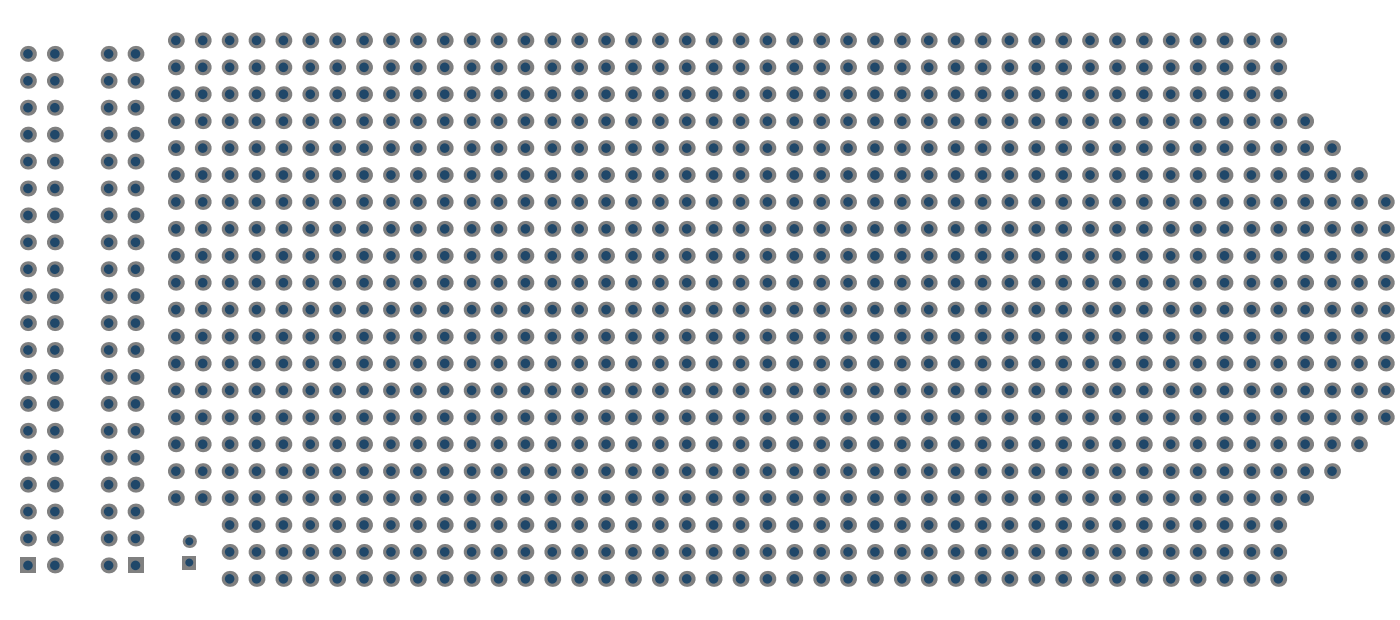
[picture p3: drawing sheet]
<svg xmlns="http://www.w3.org/2000/svg" width="440mm" height="195mm" viewBox="0 0 440 195" stroke-linecap="round" stroke-linejoin="round" font-family="sans-serif">
<circle cx="8.8" cy="152.2" r="2.5" fill="#808080"/>
<circle cx="8.8" cy="152.2" r="1.5" fill="#1f4769"/>
<circle cx="8.8" cy="160.7" r="2.5" fill="#808080"/>
<circle cx="8.8" cy="160.7" r="1.5" fill="#1f4769"/>
<circle cx="8.8" cy="169.1" r="2.5" fill="#808080"/>
<circle cx="8.8" cy="169.1" r="1.5" fill="#1f4769"/>
<path d="M6.3 175.1h5v5h-5z" fill-rule="evenodd" fill="#808080"/>
<circle cx="8.8" cy="177.6" r="1.5" fill="#1f4769"/>
<circle cx="8.8" cy="143.8" r="2.5" fill="#808080"/>
<circle cx="8.8" cy="143.8" r="1.5" fill="#1f4769"/>
<circle cx="17.2" cy="152.2" r="2.5" fill="#808080"/>
<circle cx="17.2" cy="152.2" r="1.5" fill="#1f4769"/>
<circle cx="17.2" cy="160.7" r="2.5" fill="#808080"/>
<circle cx="17.2" cy="160.7" r="1.5" fill="#1f4769"/>
<circle cx="17.2" cy="169.1" r="2.5" fill="#808080"/>
<circle cx="17.2" cy="169.1" r="1.5" fill="#1f4769"/>
<circle cx="17.2" cy="177.6" r="2.5" fill="#808080"/>
<circle cx="17.2" cy="177.6" r="1.5" fill="#1f4769"/>
<circle cx="17.2" cy="143.8" r="2.5" fill="#808080"/>
<circle cx="17.2" cy="143.8" r="1.5" fill="#1f4769"/>
<circle cx="34.2" cy="177.6" r="2.5" fill="#808080"/>
<circle cx="34.2" cy="177.6" r="1.5" fill="#1f4769"/>
<circle cx="34.2" cy="152.2" r="2.5" fill="#808080"/>
<circle cx="34.2" cy="152.2" r="1.5" fill="#1f4769"/>
<circle cx="34.2" cy="160.7" r="2.5" fill="#808080"/>
<circle cx="34.2" cy="160.7" r="1.5" fill="#1f4769"/>
<circle cx="34.2" cy="169.1" r="2.5" fill="#808080"/>
<circle cx="34.2" cy="169.1" r="1.5" fill="#1f4769"/>
<circle cx="34.2" cy="143.8" r="2.5" fill="#808080"/>
<circle cx="34.2" cy="143.8" r="1.5" fill="#1f4769"/>
<circle cx="42.6" cy="169.1" r="2.5" fill="#808080"/>
<circle cx="42.6" cy="169.1" r="1.5" fill="#1f4769"/>
<path d="M40.1 175.1h5v5h-5z" fill-rule="evenodd" fill="#808080"/>
<circle cx="42.6" cy="177.6" r="1.5" fill="#1f4769"/>
<circle cx="42.6" cy="152.2" r="2.5" fill="#808080"/>
<circle cx="42.6" cy="152.2" r="1.5" fill="#1f4769"/>
<circle cx="42.6" cy="160.7" r="2.5" fill="#808080"/>
<circle cx="42.6" cy="160.7" r="1.5" fill="#1f4769"/>
<circle cx="42.6" cy="143.8" r="2.5" fill="#808080"/>
<circle cx="42.6" cy="143.8" r="1.5" fill="#1f4769"/>
<circle cx="55.3" cy="156.4" r="2.5" fill="#808080"/>
<circle cx="55.3" cy="156.4" r="1.5" fill="#1f4769"/>
<circle cx="55.3" cy="148" r="2.5" fill="#808080"/>
<circle cx="55.3" cy="148" r="1.5" fill="#1f4769"/>
<circle cx="55.3" cy="139.5" r="2.5" fill="#808080"/>
<circle cx="55.3" cy="139.5" r="1.5" fill="#1f4769"/>
<path d="M57.4 174.6h4.2v4.2h-4.2z" fill-rule="evenodd" fill="#808080"/>
<circle cx="59.5" cy="176.7" r="1.25" fill="#1f4769"/>
<circle cx="59.5" cy="170" r="2.08" fill="#808080"/>
<circle cx="59.5" cy="170" r="1.25" fill="#1f4769"/>
<circle cx="63.8" cy="156.4" r="2.5" fill="#808080"/>
<circle cx="63.8" cy="156.4" r="1.5" fill="#1f4769"/>
<circle cx="63.8" cy="148" r="2.5" fill="#808080"/>
<circle cx="63.8" cy="148" r="1.5" fill="#1f4769"/>
<circle cx="63.8" cy="139.5" r="2.5" fill="#808080"/>
<circle cx="63.8" cy="139.5" r="1.5" fill="#1f4769"/>
<circle cx="72.2" cy="156.4" r="2.5" fill="#808080"/>
<circle cx="72.2" cy="156.4" r="1.5" fill="#1f4769"/>
<circle cx="72.2" cy="181.8" r="2.5" fill="#808080"/>
<circle cx="72.2" cy="181.8" r="1.5" fill="#1f4769"/>
<circle cx="72.2" cy="164.9" r="2.5" fill="#808080"/>
<circle cx="72.2" cy="164.9" r="1.5" fill="#1f4769"/>
<circle cx="72.2" cy="173.4" r="2.5" fill="#808080"/>
<circle cx="72.2" cy="173.4" r="1.5" fill="#1f4769"/>
<circle cx="8.8" cy="135.3" r="2.5" fill="#808080"/>
<circle cx="8.8" cy="135.3" r="1.5" fill="#1f4769"/>
<circle cx="8.8" cy="126.8" r="2.5" fill="#808080"/>
<circle cx="8.8" cy="126.8" r="1.5" fill="#1f4769"/>
<circle cx="8.8" cy="109.9" r="2.5" fill="#808080"/>
<circle cx="8.8" cy="109.9" r="1.5" fill="#1f4769"/>
<circle cx="8.8" cy="101.5" r="2.5" fill="#808080"/>
<circle cx="8.8" cy="101.5" r="1.5" fill="#1f4769"/>
<circle cx="8.8" cy="118.4" r="2.5" fill="#808080"/>
<circle cx="8.8" cy="118.4" r="1.5" fill="#1f4769"/>
<circle cx="17.2" cy="135.3" r="2.5" fill="#808080"/>
<circle cx="17.2" cy="135.3" r="1.5" fill="#1f4769"/>
<circle cx="17.2" cy="126.8" r="2.5" fill="#808080"/>
<circle cx="17.2" cy="126.8" r="1.5" fill="#1f4769"/>
<circle cx="17.2" cy="109.9" r="2.5" fill="#808080"/>
<circle cx="17.2" cy="109.9" r="1.5" fill="#1f4769"/>
<circle cx="17.2" cy="101.5" r="2.5" fill="#808080"/>
<circle cx="17.2" cy="101.5" r="1.5" fill="#1f4769"/>
<circle cx="17.2" cy="118.4" r="2.5" fill="#808080"/>
<circle cx="17.2" cy="118.4" r="1.5" fill="#1f4769"/>
<circle cx="34.2" cy="135.3" r="2.5" fill="#808080"/>
<circle cx="34.2" cy="135.3" r="1.5" fill="#1f4769"/>
<circle cx="34.2" cy="126.8" r="2.5" fill="#808080"/>
<circle cx="34.2" cy="126.8" r="1.5" fill="#1f4769"/>
<circle cx="34.2" cy="109.9" r="2.5" fill="#808080"/>
<circle cx="34.2" cy="109.9" r="1.5" fill="#1f4769"/>
<circle cx="34.2" cy="101.5" r="2.5" fill="#808080"/>
<circle cx="34.2" cy="101.5" r="1.5" fill="#1f4769"/>
<circle cx="34.2" cy="118.4" r="2.5" fill="#808080"/>
<circle cx="34.2" cy="118.4" r="1.5" fill="#1f4769"/>
<circle cx="42.6" cy="135.3" r="2.5" fill="#808080"/>
<circle cx="42.6" cy="135.3" r="1.5" fill="#1f4769"/>
<circle cx="42.6" cy="126.8" r="2.5" fill="#808080"/>
<circle cx="42.6" cy="126.8" r="1.5" fill="#1f4769"/>
<circle cx="42.6" cy="118.4" r="2.5" fill="#808080"/>
<circle cx="42.6" cy="118.4" r="1.5" fill="#1f4769"/>
<circle cx="42.6" cy="101.5" r="2.5" fill="#808080"/>
<circle cx="42.6" cy="101.5" r="1.5" fill="#1f4769"/>
<circle cx="42.6" cy="109.9" r="2.5" fill="#808080"/>
<circle cx="42.6" cy="109.9" r="1.5" fill="#1f4769"/>
<circle cx="55.3" cy="131.1" r="2.5" fill="#808080"/>
<circle cx="55.3" cy="131.1" r="1.5" fill="#1f4769"/>
<circle cx="55.3" cy="122.6" r="2.5" fill="#808080"/>
<circle cx="55.3" cy="122.6" r="1.5" fill="#1f4769"/>
<circle cx="55.3" cy="97.3" r="2.5" fill="#808080"/>
<circle cx="55.3" cy="97.3" r="1.5" fill="#1f4769"/>
<circle cx="55.3" cy="114.2" r="2.5" fill="#808080"/>
<circle cx="55.3" cy="114.2" r="1.5" fill="#1f4769"/>
<circle cx="55.3" cy="105.7" r="2.5" fill="#808080"/>
<circle cx="55.3" cy="105.7" r="1.5" fill="#1f4769"/>
<circle cx="63.8" cy="131.1" r="2.5" fill="#808080"/>
<circle cx="63.8" cy="131.1" r="1.5" fill="#1f4769"/>
<circle cx="63.8" cy="122.6" r="2.5" fill="#808080"/>
<circle cx="63.8" cy="122.6" r="1.5" fill="#1f4769"/>
<circle cx="63.8" cy="114.2" r="2.5" fill="#808080"/>
<circle cx="63.8" cy="114.2" r="1.5" fill="#1f4769"/>
<circle cx="63.8" cy="105.7" r="2.5" fill="#808080"/>
<circle cx="63.8" cy="105.7" r="1.5" fill="#1f4769"/>
<circle cx="72.2" cy="122.6" r="2.5" fill="#808080"/>
<circle cx="72.2" cy="122.6" r="1.5" fill="#1f4769"/>
<circle cx="72.2" cy="114.2" r="2.5" fill="#808080"/>
<circle cx="72.2" cy="114.2" r="1.5" fill="#1f4769"/>
<circle cx="72.2" cy="105.7" r="2.5" fill="#808080"/>
<circle cx="72.2" cy="105.7" r="1.5" fill="#1f4769"/>
<circle cx="72.2" cy="148" r="2.5" fill="#808080"/>
<circle cx="72.2" cy="148" r="1.5" fill="#1f4769"/>
<circle cx="80.7" cy="156.4" r="2.5" fill="#808080"/>
<circle cx="80.7" cy="156.4" r="1.5" fill="#1f4769"/>
<circle cx="80.7" cy="148" r="2.5" fill="#808080"/>
<circle cx="80.7" cy="148" r="1.5" fill="#1f4769"/>
<circle cx="80.7" cy="181.8" r="2.5" fill="#808080"/>
<circle cx="80.7" cy="181.8" r="1.5" fill="#1f4769"/>
<circle cx="80.7" cy="173.4" r="2.5" fill="#808080"/>
<circle cx="80.7" cy="173.4" r="1.5" fill="#1f4769"/>
<circle cx="80.7" cy="164.9" r="2.5" fill="#808080"/>
<circle cx="80.7" cy="164.9" r="1.5" fill="#1f4769"/>
<circle cx="89.1" cy="181.8" r="2.5" fill="#808080"/>
<circle cx="89.1" cy="181.8" r="1.5" fill="#1f4769"/>
<circle cx="89.1" cy="173.4" r="2.5" fill="#808080"/>
<circle cx="89.1" cy="173.4" r="1.5" fill="#1f4769"/>
<circle cx="89.1" cy="148" r="2.5" fill="#808080"/>
<circle cx="89.1" cy="148" r="1.5" fill="#1f4769"/>
<circle cx="89.1" cy="156.4" r="2.5" fill="#808080"/>
<circle cx="89.1" cy="156.4" r="1.5" fill="#1f4769"/>
<circle cx="89.1" cy="164.9" r="2.5" fill="#808080"/>
<circle cx="89.1" cy="164.9" r="1.5" fill="#1f4769"/>
<circle cx="89.1" cy="139.5" r="2.5" fill="#808080"/>
<circle cx="89.1" cy="139.5" r="1.5" fill="#1f4769"/>
<circle cx="97.6" cy="181.8" r="2.5" fill="#808080"/>
<circle cx="97.6" cy="181.8" r="1.5" fill="#1f4769"/>
<circle cx="97.6" cy="148" r="2.5" fill="#808080"/>
<circle cx="97.6" cy="148" r="1.5" fill="#1f4769"/>
<circle cx="97.6" cy="156.4" r="2.5" fill="#808080"/>
<circle cx="97.6" cy="156.4" r="1.5" fill="#1f4769"/>
<circle cx="97.6" cy="173.4" r="2.5" fill="#808080"/>
<circle cx="97.6" cy="173.4" r="1.5" fill="#1f4769"/>
<circle cx="97.6" cy="164.9" r="2.5" fill="#808080"/>
<circle cx="97.6" cy="164.9" r="1.5" fill="#1f4769"/>
<circle cx="97.6" cy="139.5" r="2.5" fill="#808080"/>
<circle cx="97.6" cy="139.5" r="1.5" fill="#1f4769"/>
<circle cx="106" cy="164.9" r="2.5" fill="#808080"/>
<circle cx="106" cy="164.9" r="1.5" fill="#1f4769"/>
<circle cx="106" cy="148" r="2.5" fill="#808080"/>
<circle cx="106" cy="148" r="1.5" fill="#1f4769"/>
<circle cx="106" cy="181.8" r="2.5" fill="#808080"/>
<circle cx="106" cy="181.8" r="1.5" fill="#1f4769"/>
<circle cx="106" cy="173.4" r="2.5" fill="#808080"/>
<circle cx="106" cy="173.4" r="1.5" fill="#1f4769"/>
<circle cx="106" cy="156.4" r="2.5" fill="#808080"/>
<circle cx="106" cy="156.4" r="1.5" fill="#1f4769"/>
<circle cx="114.5" cy="148" r="2.5" fill="#808080"/>
<circle cx="114.5" cy="148" r="1.5" fill="#1f4769"/>
<circle cx="114.5" cy="181.8" r="2.5" fill="#808080"/>
<circle cx="114.5" cy="181.8" r="1.5" fill="#1f4769"/>
<circle cx="114.5" cy="164.9" r="2.5" fill="#808080"/>
<circle cx="114.5" cy="164.9" r="1.5" fill="#1f4769"/>
<circle cx="114.5" cy="156.4" r="2.5" fill="#808080"/>
<circle cx="114.5" cy="156.4" r="1.5" fill="#1f4769"/>
<circle cx="114.5" cy="173.4" r="2.5" fill="#808080"/>
<circle cx="114.5" cy="173.4" r="1.5" fill="#1f4769"/>
<circle cx="122.9" cy="164.9" r="2.5" fill="#808080"/>
<circle cx="122.9" cy="164.9" r="1.5" fill="#1f4769"/>
<circle cx="122.9" cy="181.8" r="2.5" fill="#808080"/>
<circle cx="122.9" cy="181.8" r="1.5" fill="#1f4769"/>
<circle cx="122.9" cy="156.4" r="2.5" fill="#808080"/>
<circle cx="122.9" cy="156.4" r="1.5" fill="#1f4769"/>
<circle cx="122.9" cy="148" r="2.5" fill="#808080"/>
<circle cx="122.9" cy="148" r="1.5" fill="#1f4769"/>
<circle cx="72.2" cy="139.5" r="2.5" fill="#808080"/>
<circle cx="72.2" cy="139.5" r="1.5" fill="#1f4769"/>
<circle cx="72.2" cy="131.1" r="2.5" fill="#808080"/>
<circle cx="72.2" cy="131.1" r="1.5" fill="#1f4769"/>
<circle cx="80.7" cy="139.5" r="2.5" fill="#808080"/>
<circle cx="80.7" cy="139.5" r="1.5" fill="#1f4769"/>
<circle cx="80.7" cy="114.2" r="2.5" fill="#808080"/>
<circle cx="80.7" cy="114.2" r="1.5" fill="#1f4769"/>
<circle cx="80.7" cy="97.3" r="2.5" fill="#808080"/>
<circle cx="80.7" cy="97.3" r="1.5" fill="#1f4769"/>
<circle cx="80.7" cy="131.1" r="2.5" fill="#808080"/>
<circle cx="80.7" cy="131.1" r="1.5" fill="#1f4769"/>
<circle cx="80.7" cy="122.6" r="2.5" fill="#808080"/>
<circle cx="80.7" cy="122.6" r="1.5" fill="#1f4769"/>
<circle cx="80.7" cy="105.7" r="2.5" fill="#808080"/>
<circle cx="80.7" cy="105.7" r="1.5" fill="#1f4769"/>
<circle cx="89.1" cy="122.6" r="2.5" fill="#808080"/>
<circle cx="89.1" cy="122.6" r="1.5" fill="#1f4769"/>
<circle cx="89.1" cy="114.2" r="2.5" fill="#808080"/>
<circle cx="89.1" cy="114.2" r="1.5" fill="#1f4769"/>
<circle cx="89.1" cy="131.1" r="2.5" fill="#808080"/>
<circle cx="89.1" cy="131.1" r="1.5" fill="#1f4769"/>
<circle cx="89.1" cy="105.7" r="2.5" fill="#808080"/>
<circle cx="89.1" cy="105.7" r="1.5" fill="#1f4769"/>
<circle cx="89.1" cy="97.3" r="2.5" fill="#808080"/>
<circle cx="89.1" cy="97.3" r="1.5" fill="#1f4769"/>
<circle cx="97.6" cy="122.6" r="2.5" fill="#808080"/>
<circle cx="97.6" cy="122.6" r="1.5" fill="#1f4769"/>
<circle cx="97.6" cy="114.2" r="2.5" fill="#808080"/>
<circle cx="97.6" cy="114.2" r="1.5" fill="#1f4769"/>
<circle cx="97.6" cy="131.1" r="2.5" fill="#808080"/>
<circle cx="97.6" cy="131.1" r="1.5" fill="#1f4769"/>
<circle cx="97.6" cy="105.7" r="2.5" fill="#808080"/>
<circle cx="97.6" cy="105.7" r="1.5" fill="#1f4769"/>
<circle cx="97.6" cy="97.3" r="2.5" fill="#808080"/>
<circle cx="97.6" cy="97.3" r="1.5" fill="#1f4769"/>
<circle cx="106" cy="139.5" r="2.5" fill="#808080"/>
<circle cx="106" cy="139.5" r="1.5" fill="#1f4769"/>
<circle cx="106" cy="131.1" r="2.5" fill="#808080"/>
<circle cx="106" cy="131.1" r="1.5" fill="#1f4769"/>
<circle cx="106" cy="114.2" r="2.5" fill="#808080"/>
<circle cx="106" cy="114.2" r="1.5" fill="#1f4769"/>
<circle cx="106" cy="122.6" r="2.5" fill="#808080"/>
<circle cx="106" cy="122.6" r="1.5" fill="#1f4769"/>
<circle cx="106" cy="105.7" r="2.5" fill="#808080"/>
<circle cx="106" cy="105.7" r="1.5" fill="#1f4769"/>
<circle cx="114.5" cy="139.5" r="2.5" fill="#808080"/>
<circle cx="114.5" cy="139.5" r="1.5" fill="#1f4769"/>
<circle cx="114.5" cy="122.6" r="2.5" fill="#808080"/>
<circle cx="114.5" cy="122.6" r="1.5" fill="#1f4769"/>
<circle cx="114.5" cy="131.1" r="2.5" fill="#808080"/>
<circle cx="114.5" cy="131.1" r="1.5" fill="#1f4769"/>
<circle cx="114.5" cy="105.7" r="2.5" fill="#808080"/>
<circle cx="114.5" cy="105.7" r="1.5" fill="#1f4769"/>
<circle cx="114.5" cy="114.2" r="2.5" fill="#808080"/>
<circle cx="114.5" cy="114.2" r="1.5" fill="#1f4769"/>
<circle cx="122.9" cy="139.5" r="2.5" fill="#808080"/>
<circle cx="122.9" cy="139.5" r="1.5" fill="#1f4769"/>
<circle cx="122.9" cy="131.1" r="2.5" fill="#808080"/>
<circle cx="122.9" cy="131.1" r="1.5" fill="#1f4769"/>
<circle cx="122.9" cy="114.2" r="2.5" fill="#808080"/>
<circle cx="122.9" cy="114.2" r="1.5" fill="#1f4769"/>
<circle cx="122.9" cy="122.6" r="2.5" fill="#808080"/>
<circle cx="122.9" cy="122.6" r="1.5" fill="#1f4769"/>
<circle cx="8.8" cy="93" r="2.5" fill="#808080"/>
<circle cx="8.8" cy="93" r="1.5" fill="#1f4769"/>
<circle cx="8.8" cy="84.6" r="2.5" fill="#808080"/>
<circle cx="8.8" cy="84.6" r="1.5" fill="#1f4769"/>
<circle cx="8.8" cy="76.1" r="2.5" fill="#808080"/>
<circle cx="8.8" cy="76.1" r="1.5" fill="#1f4769"/>
<circle cx="8.8" cy="67.7" r="2.5" fill="#808080"/>
<circle cx="8.8" cy="67.7" r="1.5" fill="#1f4769"/>
<circle cx="8.8" cy="59.2" r="2.5" fill="#808080"/>
<circle cx="8.8" cy="59.2" r="1.5" fill="#1f4769"/>
<circle cx="17.2" cy="84.6" r="2.5" fill="#808080"/>
<circle cx="17.2" cy="84.6" r="1.5" fill="#1f4769"/>
<circle cx="17.2" cy="93" r="2.5" fill="#808080"/>
<circle cx="17.2" cy="93" r="1.5" fill="#1f4769"/>
<circle cx="17.2" cy="76.1" r="2.5" fill="#808080"/>
<circle cx="17.2" cy="76.1" r="1.5" fill="#1f4769"/>
<circle cx="17.2" cy="67.7" r="2.5" fill="#808080"/>
<circle cx="17.2" cy="67.7" r="1.5" fill="#1f4769"/>
<circle cx="17.2" cy="59.2" r="2.5" fill="#808080"/>
<circle cx="17.2" cy="59.2" r="1.5" fill="#1f4769"/>
<circle cx="34.2" cy="84.6" r="2.5" fill="#808080"/>
<circle cx="34.2" cy="84.6" r="1.5" fill="#1f4769"/>
<circle cx="34.2" cy="93" r="2.5" fill="#808080"/>
<circle cx="34.2" cy="93" r="1.5" fill="#1f4769"/>
<circle cx="34.2" cy="76.1" r="2.5" fill="#808080"/>
<circle cx="34.2" cy="76.1" r="1.5" fill="#1f4769"/>
<circle cx="34.2" cy="67.7" r="2.5" fill="#808080"/>
<circle cx="34.2" cy="67.7" r="1.5" fill="#1f4769"/>
<circle cx="34.2" cy="59.2" r="2.5" fill="#808080"/>
<circle cx="34.2" cy="59.2" r="1.5" fill="#1f4769"/>
<circle cx="42.6" cy="93" r="2.5" fill="#808080"/>
<circle cx="42.6" cy="93" r="1.5" fill="#1f4769"/>
<circle cx="42.6" cy="84.6" r="2.5" fill="#808080"/>
<circle cx="42.6" cy="84.6" r="1.5" fill="#1f4769"/>
<circle cx="42.6" cy="76.1" r="2.5" fill="#808080"/>
<circle cx="42.6" cy="76.1" r="1.5" fill="#1f4769"/>
<circle cx="42.6" cy="67.7" r="2.5" fill="#808080"/>
<circle cx="42.6" cy="67.7" r="1.5" fill="#1f4769"/>
<circle cx="42.6" cy="59.2" r="2.5" fill="#808080"/>
<circle cx="42.6" cy="59.2" r="1.5" fill="#1f4769"/>
<circle cx="55.3" cy="80.3" r="2.5" fill="#808080"/>
<circle cx="55.3" cy="80.3" r="1.5" fill="#1f4769"/>
<circle cx="55.3" cy="88.8" r="2.5" fill="#808080"/>
<circle cx="55.3" cy="88.8" r="1.5" fill="#1f4769"/>
<circle cx="55.3" cy="71.9" r="2.5" fill="#808080"/>
<circle cx="55.3" cy="71.9" r="1.5" fill="#1f4769"/>
<circle cx="55.3" cy="63.4" r="2.5" fill="#808080"/>
<circle cx="55.3" cy="63.4" r="1.5" fill="#1f4769"/>
<circle cx="55.3" cy="55" r="2.5" fill="#808080"/>
<circle cx="55.3" cy="55" r="1.5" fill="#1f4769"/>
<circle cx="63.8" cy="97.3" r="2.5" fill="#808080"/>
<circle cx="63.8" cy="97.3" r="1.5" fill="#1f4769"/>
<circle cx="63.8" cy="80.3" r="2.5" fill="#808080"/>
<circle cx="63.8" cy="80.3" r="1.5" fill="#1f4769"/>
<circle cx="63.8" cy="71.9" r="2.5" fill="#808080"/>
<circle cx="63.8" cy="71.9" r="1.5" fill="#1f4769"/>
<circle cx="63.8" cy="88.8" r="2.5" fill="#808080"/>
<circle cx="63.8" cy="88.8" r="1.5" fill="#1f4769"/>
<circle cx="63.8" cy="63.4" r="2.5" fill="#808080"/>
<circle cx="63.8" cy="63.4" r="1.5" fill="#1f4769"/>
<circle cx="72.2" cy="63.4" r="2.5" fill="#808080"/>
<circle cx="72.2" cy="63.4" r="1.5" fill="#1f4769"/>
<circle cx="72.2" cy="55" r="2.5" fill="#808080"/>
<circle cx="72.2" cy="55" r="1.5" fill="#1f4769"/>
<circle cx="8.8" cy="50.7" r="2.5" fill="#808080"/>
<circle cx="8.8" cy="50.7" r="1.5" fill="#1f4769"/>
<circle cx="8.8" cy="33.8" r="2.5" fill="#808080"/>
<circle cx="8.8" cy="33.8" r="1.5" fill="#1f4769"/>
<circle cx="8.8" cy="42.3" r="2.5" fill="#808080"/>
<circle cx="8.8" cy="42.3" r="1.5" fill="#1f4769"/>
<circle cx="8.8" cy="25.4" r="2.5" fill="#808080"/>
<circle cx="8.8" cy="25.4" r="1.5" fill="#1f4769"/>
<circle cx="8.8" cy="16.9" r="2.5" fill="#808080"/>
<circle cx="8.8" cy="16.9" r="1.5" fill="#1f4769"/>
<circle cx="17.2" cy="50.7" r="2.5" fill="#808080"/>
<circle cx="17.2" cy="50.7" r="1.5" fill="#1f4769"/>
<circle cx="17.2" cy="25.4" r="2.5" fill="#808080"/>
<circle cx="17.2" cy="25.4" r="1.5" fill="#1f4769"/>
<circle cx="17.2" cy="42.3" r="2.5" fill="#808080"/>
<circle cx="17.2" cy="42.3" r="1.5" fill="#1f4769"/>
<circle cx="17.2" cy="16.9" r="2.5" fill="#808080"/>
<circle cx="17.2" cy="16.9" r="1.5" fill="#1f4769"/>
<circle cx="17.2" cy="33.8" r="2.5" fill="#808080"/>
<circle cx="17.2" cy="33.8" r="1.5" fill="#1f4769"/>
<circle cx="34.2" cy="50.7" r="2.5" fill="#808080"/>
<circle cx="34.2" cy="50.7" r="1.5" fill="#1f4769"/>
<circle cx="34.2" cy="42.3" r="2.5" fill="#808080"/>
<circle cx="34.2" cy="42.3" r="1.5" fill="#1f4769"/>
<circle cx="34.2" cy="33.8" r="2.5" fill="#808080"/>
<circle cx="34.2" cy="33.8" r="1.5" fill="#1f4769"/>
<circle cx="34.2" cy="25.4" r="2.5" fill="#808080"/>
<circle cx="34.2" cy="25.4" r="1.5" fill="#1f4769"/>
<circle cx="34.2" cy="16.9" r="2.5" fill="#808080"/>
<circle cx="34.2" cy="16.9" r="1.5" fill="#1f4769"/>
<circle cx="42.6" cy="50.7" r="2.5" fill="#808080"/>
<circle cx="42.6" cy="50.7" r="1.5" fill="#1f4769"/>
<circle cx="42.6" cy="25.4" r="2.5" fill="#808080"/>
<circle cx="42.6" cy="25.4" r="1.5" fill="#1f4769"/>
<circle cx="42.6" cy="42.3" r="2.5" fill="#808080"/>
<circle cx="42.6" cy="42.3" r="1.5" fill="#1f4769"/>
<circle cx="42.6" cy="33.8" r="2.5" fill="#808080"/>
<circle cx="42.6" cy="33.8" r="1.5" fill="#1f4769"/>
<circle cx="42.6" cy="16.9" r="2.5" fill="#808080"/>
<circle cx="42.6" cy="16.9" r="1.5" fill="#1f4769"/>
<circle cx="55.3" cy="46.5" r="2.5" fill="#808080"/>
<circle cx="55.3" cy="46.5" r="1.5" fill="#1f4769"/>
<circle cx="55.3" cy="12.7" r="2.5" fill="#808080"/>
<circle cx="55.3" cy="12.7" r="1.5" fill="#1f4769"/>
<circle cx="55.3" cy="38.1" r="2.5" fill="#808080"/>
<circle cx="55.3" cy="38.1" r="1.5" fill="#1f4769"/>
<circle cx="55.3" cy="29.6" r="2.5" fill="#808080"/>
<circle cx="55.3" cy="29.6" r="1.5" fill="#1f4769"/>
<circle cx="55.3" cy="21.1" r="2.5" fill="#808080"/>
<circle cx="55.3" cy="21.1" r="1.5" fill="#1f4769"/>
<circle cx="63.8" cy="55" r="2.5" fill="#808080"/>
<circle cx="63.8" cy="55" r="1.5" fill="#1f4769"/>
<circle cx="63.8" cy="46.5" r="2.5" fill="#808080"/>
<circle cx="63.8" cy="46.5" r="1.5" fill="#1f4769"/>
<circle cx="63.8" cy="21.1" r="2.5" fill="#808080"/>
<circle cx="63.8" cy="21.1" r="1.5" fill="#1f4769"/>
<circle cx="63.8" cy="12.7" r="2.5" fill="#808080"/>
<circle cx="63.8" cy="12.7" r="1.5" fill="#1f4769"/>
<circle cx="63.8" cy="38.1" r="2.5" fill="#808080"/>
<circle cx="63.8" cy="38.1" r="1.5" fill="#1f4769"/>
<circle cx="63.8" cy="29.6" r="2.5" fill="#808080"/>
<circle cx="63.8" cy="29.6" r="1.5" fill="#1f4769"/>
<circle cx="72.2" cy="29.6" r="2.5" fill="#808080"/>
<circle cx="72.2" cy="29.6" r="1.5" fill="#1f4769"/>
<circle cx="72.2" cy="97.3" r="2.5" fill="#808080"/>
<circle cx="72.2" cy="97.3" r="1.5" fill="#1f4769"/>
<circle cx="72.2" cy="88.8" r="2.5" fill="#808080"/>
<circle cx="72.2" cy="88.8" r="1.5" fill="#1f4769"/>
<circle cx="72.2" cy="80.3" r="2.5" fill="#808080"/>
<circle cx="72.2" cy="80.3" r="1.5" fill="#1f4769"/>
<circle cx="72.2" cy="71.9" r="2.5" fill="#808080"/>
<circle cx="72.2" cy="71.9" r="1.5" fill="#1f4769"/>
<circle cx="80.7" cy="63.4" r="2.5" fill="#808080"/>
<circle cx="80.7" cy="63.4" r="1.5" fill="#1f4769"/>
<circle cx="80.7" cy="80.3" r="2.5" fill="#808080"/>
<circle cx="80.7" cy="80.3" r="1.5" fill="#1f4769"/>
<circle cx="80.7" cy="71.9" r="2.5" fill="#808080"/>
<circle cx="80.7" cy="71.9" r="1.5" fill="#1f4769"/>
<circle cx="80.7" cy="88.8" r="2.5" fill="#808080"/>
<circle cx="80.7" cy="88.8" r="1.5" fill="#1f4769"/>
<circle cx="80.7" cy="55" r="2.5" fill="#808080"/>
<circle cx="80.7" cy="55" r="1.5" fill="#1f4769"/>
<circle cx="89.1" cy="88.8" r="2.5" fill="#808080"/>
<circle cx="89.1" cy="88.8" r="1.5" fill="#1f4769"/>
<circle cx="89.1" cy="63.4" r="2.5" fill="#808080"/>
<circle cx="89.1" cy="63.4" r="1.5" fill="#1f4769"/>
<circle cx="89.1" cy="71.9" r="2.5" fill="#808080"/>
<circle cx="89.1" cy="71.9" r="1.5" fill="#1f4769"/>
<circle cx="89.1" cy="80.3" r="2.5" fill="#808080"/>
<circle cx="89.1" cy="80.3" r="1.5" fill="#1f4769"/>
<circle cx="97.6" cy="63.4" r="2.5" fill="#808080"/>
<circle cx="97.6" cy="63.4" r="1.5" fill="#1f4769"/>
<circle cx="97.6" cy="88.8" r="2.5" fill="#808080"/>
<circle cx="97.6" cy="88.8" r="1.5" fill="#1f4769"/>
<circle cx="97.6" cy="80.3" r="2.5" fill="#808080"/>
<circle cx="97.6" cy="80.3" r="1.5" fill="#1f4769"/>
<circle cx="97.6" cy="71.9" r="2.5" fill="#808080"/>
<circle cx="97.6" cy="71.9" r="1.5" fill="#1f4769"/>
<circle cx="97.6" cy="55" r="2.5" fill="#808080"/>
<circle cx="97.6" cy="55" r="1.5" fill="#1f4769"/>
<circle cx="106" cy="80.3" r="2.5" fill="#808080"/>
<circle cx="106" cy="80.3" r="1.5" fill="#1f4769"/>
<circle cx="106" cy="97.3" r="2.5" fill="#808080"/>
<circle cx="106" cy="97.3" r="1.5" fill="#1f4769"/>
<circle cx="106" cy="63.4" r="2.5" fill="#808080"/>
<circle cx="106" cy="63.4" r="1.5" fill="#1f4769"/>
<circle cx="106" cy="88.8" r="2.5" fill="#808080"/>
<circle cx="106" cy="88.8" r="1.5" fill="#1f4769"/>
<circle cx="106" cy="71.9" r="2.5" fill="#808080"/>
<circle cx="106" cy="71.9" r="1.5" fill="#1f4769"/>
<circle cx="106" cy="55" r="2.5" fill="#808080"/>
<circle cx="106" cy="55" r="1.5" fill="#1f4769"/>
<circle cx="114.5" cy="80.3" r="2.5" fill="#808080"/>
<circle cx="114.5" cy="80.3" r="1.5" fill="#1f4769"/>
<circle cx="114.5" cy="71.9" r="2.5" fill="#808080"/>
<circle cx="114.5" cy="71.9" r="1.5" fill="#1f4769"/>
<circle cx="114.5" cy="97.3" r="2.5" fill="#808080"/>
<circle cx="114.5" cy="97.3" r="1.5" fill="#1f4769"/>
<circle cx="114.5" cy="88.8" r="2.5" fill="#808080"/>
<circle cx="114.5" cy="88.8" r="1.5" fill="#1f4769"/>
<circle cx="114.5" cy="63.4" r="2.5" fill="#808080"/>
<circle cx="114.5" cy="63.4" r="1.5" fill="#1f4769"/>
<circle cx="122.9" cy="97.3" r="2.5" fill="#808080"/>
<circle cx="122.9" cy="97.3" r="1.5" fill="#1f4769"/>
<circle cx="122.9" cy="88.8" r="2.5" fill="#808080"/>
<circle cx="122.9" cy="88.8" r="1.5" fill="#1f4769"/>
<circle cx="122.9" cy="80.3" r="2.5" fill="#808080"/>
<circle cx="122.9" cy="80.3" r="1.5" fill="#1f4769"/>
<circle cx="72.2" cy="46.5" r="2.5" fill="#808080"/>
<circle cx="72.2" cy="46.5" r="1.5" fill="#1f4769"/>
<circle cx="72.2" cy="12.7" r="2.5" fill="#808080"/>
<circle cx="72.2" cy="12.7" r="1.5" fill="#1f4769"/>
<circle cx="72.2" cy="21.1" r="2.5" fill="#808080"/>
<circle cx="72.2" cy="21.1" r="1.5" fill="#1f4769"/>
<circle cx="72.2" cy="38.1" r="2.5" fill="#808080"/>
<circle cx="72.2" cy="38.1" r="1.5" fill="#1f4769"/>
<circle cx="80.7" cy="12.7" r="2.5" fill="#808080"/>
<circle cx="80.7" cy="12.7" r="1.5" fill="#1f4769"/>
<circle cx="80.7" cy="38.1" r="2.5" fill="#808080"/>
<circle cx="80.7" cy="38.1" r="1.5" fill="#1f4769"/>
<circle cx="80.7" cy="21.1" r="2.5" fill="#808080"/>
<circle cx="80.7" cy="21.1" r="1.5" fill="#1f4769"/>
<circle cx="80.7" cy="46.5" r="2.5" fill="#808080"/>
<circle cx="80.7" cy="46.5" r="1.5" fill="#1f4769"/>
<circle cx="80.7" cy="29.6" r="2.5" fill="#808080"/>
<circle cx="80.7" cy="29.6" r="1.5" fill="#1f4769"/>
<circle cx="89.1" cy="55" r="2.5" fill="#808080"/>
<circle cx="89.1" cy="55" r="1.5" fill="#1f4769"/>
<circle cx="89.1" cy="29.6" r="2.5" fill="#808080"/>
<circle cx="89.1" cy="29.6" r="1.5" fill="#1f4769"/>
<circle cx="89.1" cy="46.5" r="2.5" fill="#808080"/>
<circle cx="89.1" cy="46.5" r="1.5" fill="#1f4769"/>
<circle cx="89.1" cy="38.1" r="2.5" fill="#808080"/>
<circle cx="89.1" cy="38.1" r="1.5" fill="#1f4769"/>
<circle cx="89.1" cy="12.7" r="2.5" fill="#808080"/>
<circle cx="89.1" cy="12.7" r="1.5" fill="#1f4769"/>
<circle cx="89.1" cy="21.1" r="2.5" fill="#808080"/>
<circle cx="89.1" cy="21.1" r="1.5" fill="#1f4769"/>
<circle cx="97.6" cy="29.6" r="2.5" fill="#808080"/>
<circle cx="97.6" cy="29.6" r="1.5" fill="#1f4769"/>
<circle cx="97.6" cy="46.5" r="2.5" fill="#808080"/>
<circle cx="97.6" cy="46.5" r="1.5" fill="#1f4769"/>
<circle cx="97.6" cy="12.7" r="2.5" fill="#808080"/>
<circle cx="97.6" cy="12.7" r="1.5" fill="#1f4769"/>
<circle cx="97.6" cy="21.1" r="2.5" fill="#808080"/>
<circle cx="97.6" cy="21.1" r="1.5" fill="#1f4769"/>
<circle cx="97.6" cy="38.1" r="2.5" fill="#808080"/>
<circle cx="97.6" cy="38.1" r="1.5" fill="#1f4769"/>
<circle cx="106" cy="12.7" r="2.5" fill="#808080"/>
<circle cx="106" cy="12.7" r="1.5" fill="#1f4769"/>
<circle cx="106" cy="21.1" r="2.5" fill="#808080"/>
<circle cx="106" cy="21.1" r="1.5" fill="#1f4769"/>
<circle cx="106" cy="38.1" r="2.5" fill="#808080"/>
<circle cx="106" cy="38.1" r="1.5" fill="#1f4769"/>
<circle cx="106" cy="29.6" r="2.5" fill="#808080"/>
<circle cx="106" cy="29.6" r="1.5" fill="#1f4769"/>
<circle cx="106" cy="46.5" r="2.5" fill="#808080"/>
<circle cx="106" cy="46.5" r="1.5" fill="#1f4769"/>
<circle cx="114.5" cy="55" r="2.5" fill="#808080"/>
<circle cx="114.5" cy="55" r="1.5" fill="#1f4769"/>
<circle cx="114.5" cy="46.5" r="2.5" fill="#808080"/>
<circle cx="114.5" cy="46.5" r="1.5" fill="#1f4769"/>
<circle cx="114.5" cy="29.6" r="2.5" fill="#808080"/>
<circle cx="114.5" cy="29.6" r="1.5" fill="#1f4769"/>
<circle cx="114.5" cy="38.1" r="2.5" fill="#808080"/>
<circle cx="114.5" cy="38.1" r="1.5" fill="#1f4769"/>
<circle cx="114.5" cy="12.7" r="2.5" fill="#808080"/>
<circle cx="114.5" cy="12.7" r="1.5" fill="#1f4769"/>
<circle cx="114.5" cy="21.1" r="2.5" fill="#808080"/>
<circle cx="114.5" cy="21.1" r="1.5" fill="#1f4769"/>
<circle cx="122.9" cy="46.5" r="2.5" fill="#808080"/>
<circle cx="122.9" cy="46.5" r="1.5" fill="#1f4769"/>
<circle cx="122.9" cy="173.4" r="2.5" fill="#808080"/>
<circle cx="122.9" cy="173.4" r="1.5" fill="#1f4769"/>
<circle cx="131.4" cy="173.4" r="2.5" fill="#808080"/>
<circle cx="131.4" cy="173.4" r="1.5" fill="#1f4769"/>
<circle cx="131.4" cy="181.8" r="2.5" fill="#808080"/>
<circle cx="131.4" cy="181.8" r="1.5" fill="#1f4769"/>
<circle cx="131.4" cy="156.4" r="2.5" fill="#808080"/>
<circle cx="131.4" cy="156.4" r="1.5" fill="#1f4769"/>
<circle cx="131.4" cy="148" r="2.5" fill="#808080"/>
<circle cx="131.4" cy="148" r="1.5" fill="#1f4769"/>
<circle cx="131.4" cy="164.9" r="2.5" fill="#808080"/>
<circle cx="131.4" cy="164.9" r="1.5" fill="#1f4769"/>
<circle cx="131.4" cy="139.5" r="2.5" fill="#808080"/>
<circle cx="131.4" cy="139.5" r="1.5" fill="#1f4769"/>
<circle cx="139.9" cy="181.8" r="2.5" fill="#808080"/>
<circle cx="139.9" cy="181.8" r="1.5" fill="#1f4769"/>
<circle cx="139.9" cy="173.4" r="2.5" fill="#808080"/>
<circle cx="139.9" cy="173.4" r="1.5" fill="#1f4769"/>
<circle cx="139.9" cy="148" r="2.5" fill="#808080"/>
<circle cx="139.9" cy="148" r="1.5" fill="#1f4769"/>
<circle cx="139.9" cy="156.4" r="2.5" fill="#808080"/>
<circle cx="139.9" cy="156.4" r="1.5" fill="#1f4769"/>
<circle cx="139.9" cy="164.9" r="2.5" fill="#808080"/>
<circle cx="139.9" cy="164.9" r="1.5" fill="#1f4769"/>
<circle cx="148.3" cy="181.8" r="2.5" fill="#808080"/>
<circle cx="148.3" cy="181.8" r="1.5" fill="#1f4769"/>
<circle cx="148.3" cy="173.4" r="2.5" fill="#808080"/>
<circle cx="148.3" cy="173.4" r="1.5" fill="#1f4769"/>
<circle cx="148.3" cy="148" r="2.5" fill="#808080"/>
<circle cx="148.3" cy="148" r="1.5" fill="#1f4769"/>
<circle cx="148.3" cy="156.4" r="2.5" fill="#808080"/>
<circle cx="148.3" cy="156.4" r="1.5" fill="#1f4769"/>
<circle cx="148.3" cy="164.9" r="2.5" fill="#808080"/>
<circle cx="148.3" cy="164.9" r="1.5" fill="#1f4769"/>
<circle cx="148.3" cy="139.5" r="2.5" fill="#808080"/>
<circle cx="148.3" cy="139.5" r="1.5" fill="#1f4769"/>
<circle cx="156.8" cy="181.8" r="2.5" fill="#808080"/>
<circle cx="156.8" cy="181.8" r="1.5" fill="#1f4769"/>
<circle cx="156.8" cy="164.9" r="2.5" fill="#808080"/>
<circle cx="156.8" cy="164.9" r="1.5" fill="#1f4769"/>
<circle cx="156.8" cy="156.4" r="2.5" fill="#808080"/>
<circle cx="156.8" cy="156.4" r="1.5" fill="#1f4769"/>
<circle cx="156.8" cy="148" r="2.5" fill="#808080"/>
<circle cx="156.8" cy="148" r="1.5" fill="#1f4769"/>
<circle cx="156.8" cy="173.4" r="2.5" fill="#808080"/>
<circle cx="156.8" cy="173.4" r="1.5" fill="#1f4769"/>
<circle cx="165.2" cy="148" r="2.5" fill="#808080"/>
<circle cx="165.2" cy="148" r="1.5" fill="#1f4769"/>
<circle cx="165.2" cy="156.4" r="2.5" fill="#808080"/>
<circle cx="165.2" cy="156.4" r="1.5" fill="#1f4769"/>
<circle cx="165.2" cy="164.9" r="2.5" fill="#808080"/>
<circle cx="165.2" cy="164.9" r="1.5" fill="#1f4769"/>
<circle cx="165.2" cy="181.8" r="2.5" fill="#808080"/>
<circle cx="165.2" cy="181.8" r="1.5" fill="#1f4769"/>
<circle cx="165.2" cy="173.4" r="2.5" fill="#808080"/>
<circle cx="165.2" cy="173.4" r="1.5" fill="#1f4769"/>
<circle cx="173.7" cy="156.4" r="2.5" fill="#808080"/>
<circle cx="173.7" cy="156.4" r="1.5" fill="#1f4769"/>
<circle cx="173.7" cy="164.9" r="2.5" fill="#808080"/>
<circle cx="173.7" cy="164.9" r="1.5" fill="#1f4769"/>
<circle cx="173.7" cy="181.8" r="2.5" fill="#808080"/>
<circle cx="173.7" cy="181.8" r="1.5" fill="#1f4769"/>
<circle cx="173.7" cy="139.5" r="2.5" fill="#808080"/>
<circle cx="173.7" cy="139.5" r="1.5" fill="#1f4769"/>
<circle cx="122.9" cy="105.7" r="2.5" fill="#808080"/>
<circle cx="122.9" cy="105.7" r="1.5" fill="#1f4769"/>
<circle cx="131.4" cy="97.3" r="2.5" fill="#808080"/>
<circle cx="131.4" cy="97.3" r="1.5" fill="#1f4769"/>
<circle cx="131.4" cy="114.2" r="2.5" fill="#808080"/>
<circle cx="131.4" cy="114.2" r="1.5" fill="#1f4769"/>
<circle cx="131.4" cy="105.7" r="2.5" fill="#808080"/>
<circle cx="131.4" cy="105.7" r="1.5" fill="#1f4769"/>
<circle cx="131.4" cy="131.1" r="2.5" fill="#808080"/>
<circle cx="131.4" cy="131.1" r="1.5" fill="#1f4769"/>
<circle cx="131.4" cy="122.6" r="2.5" fill="#808080"/>
<circle cx="131.4" cy="122.6" r="1.5" fill="#1f4769"/>
<circle cx="139.9" cy="139.5" r="2.5" fill="#808080"/>
<circle cx="139.9" cy="139.5" r="1.5" fill="#1f4769"/>
<circle cx="139.9" cy="131.1" r="2.5" fill="#808080"/>
<circle cx="139.9" cy="131.1" r="1.5" fill="#1f4769"/>
<circle cx="139.9" cy="122.6" r="2.5" fill="#808080"/>
<circle cx="139.9" cy="122.6" r="1.5" fill="#1f4769"/>
<circle cx="139.9" cy="114.2" r="2.5" fill="#808080"/>
<circle cx="139.9" cy="114.2" r="1.5" fill="#1f4769"/>
<circle cx="139.9" cy="105.7" r="2.5" fill="#808080"/>
<circle cx="139.9" cy="105.7" r="1.5" fill="#1f4769"/>
<circle cx="139.9" cy="97.3" r="2.5" fill="#808080"/>
<circle cx="139.9" cy="97.3" r="1.5" fill="#1f4769"/>
<circle cx="148.3" cy="122.6" r="2.5" fill="#808080"/>
<circle cx="148.3" cy="122.6" r="1.5" fill="#1f4769"/>
<circle cx="148.3" cy="105.7" r="2.5" fill="#808080"/>
<circle cx="148.3" cy="105.7" r="1.5" fill="#1f4769"/>
<circle cx="148.3" cy="114.2" r="2.5" fill="#808080"/>
<circle cx="148.3" cy="114.2" r="1.5" fill="#1f4769"/>
<circle cx="148.3" cy="97.3" r="2.5" fill="#808080"/>
<circle cx="148.3" cy="97.3" r="1.5" fill="#1f4769"/>
<circle cx="148.3" cy="131.1" r="2.5" fill="#808080"/>
<circle cx="148.3" cy="131.1" r="1.5" fill="#1f4769"/>
<circle cx="156.8" cy="139.5" r="2.5" fill="#808080"/>
<circle cx="156.8" cy="139.5" r="1.5" fill="#1f4769"/>
<circle cx="156.8" cy="105.7" r="2.5" fill="#808080"/>
<circle cx="156.8" cy="105.7" r="1.5" fill="#1f4769"/>
<circle cx="156.8" cy="114.2" r="2.5" fill="#808080"/>
<circle cx="156.8" cy="114.2" r="1.5" fill="#1f4769"/>
<circle cx="156.8" cy="122.6" r="2.5" fill="#808080"/>
<circle cx="156.8" cy="122.6" r="1.5" fill="#1f4769"/>
<circle cx="156.8" cy="97.3" r="2.5" fill="#808080"/>
<circle cx="156.8" cy="97.3" r="1.5" fill="#1f4769"/>
<circle cx="156.8" cy="131.1" r="2.5" fill="#808080"/>
<circle cx="156.8" cy="131.1" r="1.5" fill="#1f4769"/>
<circle cx="165.2" cy="139.5" r="2.5" fill="#808080"/>
<circle cx="165.2" cy="139.5" r="1.5" fill="#1f4769"/>
<circle cx="165.2" cy="122.6" r="2.5" fill="#808080"/>
<circle cx="165.2" cy="122.6" r="1.5" fill="#1f4769"/>
<circle cx="165.2" cy="105.7" r="2.5" fill="#808080"/>
<circle cx="165.2" cy="105.7" r="1.5" fill="#1f4769"/>
<circle cx="165.2" cy="114.2" r="2.5" fill="#808080"/>
<circle cx="165.2" cy="114.2" r="1.5" fill="#1f4769"/>
<circle cx="165.2" cy="131.1" r="2.5" fill="#808080"/>
<circle cx="165.2" cy="131.1" r="1.5" fill="#1f4769"/>
<circle cx="165.2" cy="97.3" r="2.5" fill="#808080"/>
<circle cx="165.2" cy="97.3" r="1.5" fill="#1f4769"/>
<circle cx="173.7" cy="105.7" r="2.5" fill="#808080"/>
<circle cx="173.7" cy="105.7" r="1.5" fill="#1f4769"/>
<circle cx="173.7" cy="114.2" r="2.5" fill="#808080"/>
<circle cx="173.7" cy="114.2" r="1.5" fill="#1f4769"/>
<circle cx="173.7" cy="131.1" r="2.5" fill="#808080"/>
<circle cx="173.7" cy="131.1" r="1.5" fill="#1f4769"/>
<circle cx="173.7" cy="173.4" r="2.5" fill="#808080"/>
<circle cx="173.7" cy="173.4" r="1.5" fill="#1f4769"/>
<circle cx="173.7" cy="148" r="2.5" fill="#808080"/>
<circle cx="173.7" cy="148" r="1.5" fill="#1f4769"/>
<circle cx="182.1" cy="173.4" r="2.5" fill="#808080"/>
<circle cx="182.1" cy="173.4" r="1.5" fill="#1f4769"/>
<circle cx="182.1" cy="181.8" r="2.5" fill="#808080"/>
<circle cx="182.1" cy="181.8" r="1.5" fill="#1f4769"/>
<circle cx="182.1" cy="164.9" r="2.5" fill="#808080"/>
<circle cx="182.1" cy="164.9" r="1.5" fill="#1f4769"/>
<circle cx="182.1" cy="148" r="2.5" fill="#808080"/>
<circle cx="182.1" cy="148" r="1.5" fill="#1f4769"/>
<circle cx="182.1" cy="156.4" r="2.5" fill="#808080"/>
<circle cx="182.1" cy="156.4" r="1.5" fill="#1f4769"/>
<circle cx="190.6" cy="173.4" r="2.5" fill="#808080"/>
<circle cx="190.6" cy="173.4" r="1.5" fill="#1f4769"/>
<circle cx="190.6" cy="181.8" r="2.5" fill="#808080"/>
<circle cx="190.6" cy="181.8" r="1.5" fill="#1f4769"/>
<circle cx="190.6" cy="164.9" r="2.5" fill="#808080"/>
<circle cx="190.6" cy="164.9" r="1.5" fill="#1f4769"/>
<circle cx="190.6" cy="156.4" r="2.5" fill="#808080"/>
<circle cx="190.6" cy="156.4" r="1.5" fill="#1f4769"/>
<circle cx="190.6" cy="148" r="2.5" fill="#808080"/>
<circle cx="190.6" cy="148" r="1.5" fill="#1f4769"/>
<circle cx="199" cy="181.8" r="2.5" fill="#808080"/>
<circle cx="199" cy="181.8" r="1.5" fill="#1f4769"/>
<circle cx="199" cy="173.4" r="2.5" fill="#808080"/>
<circle cx="199" cy="173.4" r="1.5" fill="#1f4769"/>
<circle cx="199" cy="164.9" r="2.5" fill="#808080"/>
<circle cx="199" cy="164.9" r="1.5" fill="#1f4769"/>
<circle cx="199" cy="148" r="2.5" fill="#808080"/>
<circle cx="199" cy="148" r="1.5" fill="#1f4769"/>
<circle cx="199" cy="156.4" r="2.5" fill="#808080"/>
<circle cx="199" cy="156.4" r="1.5" fill="#1f4769"/>
<circle cx="199" cy="139.5" r="2.5" fill="#808080"/>
<circle cx="199" cy="139.5" r="1.5" fill="#1f4769"/>
<circle cx="207.5" cy="181.8" r="2.5" fill="#808080"/>
<circle cx="207.5" cy="181.8" r="1.5" fill="#1f4769"/>
<circle cx="207.5" cy="173.4" r="2.5" fill="#808080"/>
<circle cx="207.5" cy="173.4" r="1.5" fill="#1f4769"/>
<circle cx="207.5" cy="164.9" r="2.5" fill="#808080"/>
<circle cx="207.5" cy="164.9" r="1.5" fill="#1f4769"/>
<circle cx="207.5" cy="148" r="2.5" fill="#808080"/>
<circle cx="207.5" cy="148" r="1.5" fill="#1f4769"/>
<circle cx="207.5" cy="156.4" r="2.5" fill="#808080"/>
<circle cx="207.5" cy="156.4" r="1.5" fill="#1f4769"/>
<circle cx="216" cy="173.4" r="2.5" fill="#808080"/>
<circle cx="216" cy="173.4" r="1.5" fill="#1f4769"/>
<circle cx="216" cy="181.8" r="2.5" fill="#808080"/>
<circle cx="216" cy="181.8" r="1.5" fill="#1f4769"/>
<circle cx="216" cy="164.9" r="2.5" fill="#808080"/>
<circle cx="216" cy="164.9" r="1.5" fill="#1f4769"/>
<circle cx="216" cy="156.4" r="2.5" fill="#808080"/>
<circle cx="216" cy="156.4" r="1.5" fill="#1f4769"/>
<circle cx="216" cy="148" r="2.5" fill="#808080"/>
<circle cx="216" cy="148" r="1.5" fill="#1f4769"/>
<circle cx="224.4" cy="173.4" r="2.5" fill="#808080"/>
<circle cx="224.4" cy="173.4" r="1.5" fill="#1f4769"/>
<circle cx="224.4" cy="181.8" r="2.5" fill="#808080"/>
<circle cx="224.4" cy="181.8" r="1.5" fill="#1f4769"/>
<circle cx="224.4" cy="164.9" r="2.5" fill="#808080"/>
<circle cx="224.4" cy="164.9" r="1.5" fill="#1f4769"/>
<circle cx="224.4" cy="148" r="2.5" fill="#808080"/>
<circle cx="224.4" cy="148" r="1.5" fill="#1f4769"/>
<circle cx="173.7" cy="122.6" r="2.5" fill="#808080"/>
<circle cx="173.7" cy="122.6" r="1.5" fill="#1f4769"/>
<circle cx="182.1" cy="139.5" r="2.5" fill="#808080"/>
<circle cx="182.1" cy="139.5" r="1.5" fill="#1f4769"/>
<circle cx="182.1" cy="131.1" r="2.5" fill="#808080"/>
<circle cx="182.1" cy="131.1" r="1.5" fill="#1f4769"/>
<circle cx="182.1" cy="114.2" r="2.5" fill="#808080"/>
<circle cx="182.1" cy="114.2" r="1.5" fill="#1f4769"/>
<circle cx="182.1" cy="105.7" r="2.5" fill="#808080"/>
<circle cx="182.1" cy="105.7" r="1.5" fill="#1f4769"/>
<circle cx="182.1" cy="122.6" r="2.5" fill="#808080"/>
<circle cx="182.1" cy="122.6" r="1.5" fill="#1f4769"/>
<circle cx="182.1" cy="97.3" r="2.5" fill="#808080"/>
<circle cx="182.1" cy="97.3" r="1.5" fill="#1f4769"/>
<circle cx="190.6" cy="139.5" r="2.5" fill="#808080"/>
<circle cx="190.6" cy="139.5" r="1.5" fill="#1f4769"/>
<circle cx="190.6" cy="105.7" r="2.5" fill="#808080"/>
<circle cx="190.6" cy="105.7" r="1.5" fill="#1f4769"/>
<circle cx="190.6" cy="122.6" r="2.5" fill="#808080"/>
<circle cx="190.6" cy="122.6" r="1.5" fill="#1f4769"/>
<circle cx="190.6" cy="131.1" r="2.5" fill="#808080"/>
<circle cx="190.6" cy="131.1" r="1.5" fill="#1f4769"/>
<circle cx="190.6" cy="114.2" r="2.5" fill="#808080"/>
<circle cx="190.6" cy="114.2" r="1.5" fill="#1f4769"/>
<circle cx="190.6" cy="97.3" r="2.5" fill="#808080"/>
<circle cx="190.6" cy="97.3" r="1.5" fill="#1f4769"/>
<circle cx="199" cy="131.1" r="2.5" fill="#808080"/>
<circle cx="199" cy="131.1" r="1.5" fill="#1f4769"/>
<circle cx="199" cy="97.3" r="2.5" fill="#808080"/>
<circle cx="199" cy="97.3" r="1.5" fill="#1f4769"/>
<circle cx="199" cy="105.7" r="2.5" fill="#808080"/>
<circle cx="199" cy="105.7" r="1.5" fill="#1f4769"/>
<circle cx="199" cy="114.2" r="2.5" fill="#808080"/>
<circle cx="199" cy="114.2" r="1.5" fill="#1f4769"/>
<circle cx="199" cy="122.6" r="2.5" fill="#808080"/>
<circle cx="199" cy="122.6" r="1.5" fill="#1f4769"/>
<circle cx="207.5" cy="139.5" r="2.5" fill="#808080"/>
<circle cx="207.5" cy="139.5" r="1.5" fill="#1f4769"/>
<circle cx="207.5" cy="122.6" r="2.5" fill="#808080"/>
<circle cx="207.5" cy="122.6" r="1.5" fill="#1f4769"/>
<circle cx="207.5" cy="114.2" r="2.5" fill="#808080"/>
<circle cx="207.5" cy="114.2" r="1.5" fill="#1f4769"/>
<circle cx="207.5" cy="131.1" r="2.5" fill="#808080"/>
<circle cx="207.5" cy="131.1" r="1.5" fill="#1f4769"/>
<circle cx="207.5" cy="105.7" r="2.5" fill="#808080"/>
<circle cx="207.5" cy="105.7" r="1.5" fill="#1f4769"/>
<circle cx="207.5" cy="97.3" r="2.5" fill="#808080"/>
<circle cx="207.5" cy="97.3" r="1.5" fill="#1f4769"/>
<circle cx="216" cy="139.5" r="2.5" fill="#808080"/>
<circle cx="216" cy="139.5" r="1.5" fill="#1f4769"/>
<circle cx="216" cy="131.1" r="2.5" fill="#808080"/>
<circle cx="216" cy="131.1" r="1.5" fill="#1f4769"/>
<circle cx="216" cy="105.7" r="2.5" fill="#808080"/>
<circle cx="216" cy="105.7" r="1.5" fill="#1f4769"/>
<circle cx="216" cy="114.2" r="2.5" fill="#808080"/>
<circle cx="216" cy="114.2" r="1.5" fill="#1f4769"/>
<circle cx="216" cy="97.3" r="2.5" fill="#808080"/>
<circle cx="216" cy="97.3" r="1.5" fill="#1f4769"/>
<circle cx="216" cy="122.6" r="2.5" fill="#808080"/>
<circle cx="216" cy="122.6" r="1.5" fill="#1f4769"/>
<circle cx="224.4" cy="105.7" r="2.5" fill="#808080"/>
<circle cx="224.4" cy="105.7" r="1.5" fill="#1f4769"/>
<circle cx="122.9" cy="71.9" r="2.5" fill="#808080"/>
<circle cx="122.9" cy="71.9" r="1.5" fill="#1f4769"/>
<circle cx="122.9" cy="63.4" r="2.5" fill="#808080"/>
<circle cx="122.9" cy="63.4" r="1.5" fill="#1f4769"/>
<circle cx="122.9" cy="55" r="2.5" fill="#808080"/>
<circle cx="122.9" cy="55" r="1.5" fill="#1f4769"/>
<circle cx="131.4" cy="80.3" r="2.5" fill="#808080"/>
<circle cx="131.4" cy="80.3" r="1.5" fill="#1f4769"/>
<circle cx="131.4" cy="88.8" r="2.5" fill="#808080"/>
<circle cx="131.4" cy="88.8" r="1.5" fill="#1f4769"/>
<circle cx="131.4" cy="71.9" r="2.5" fill="#808080"/>
<circle cx="131.4" cy="71.9" r="1.5" fill="#1f4769"/>
<circle cx="131.4" cy="63.4" r="2.5" fill="#808080"/>
<circle cx="131.4" cy="63.4" r="1.5" fill="#1f4769"/>
<circle cx="139.9" cy="80.3" r="2.5" fill="#808080"/>
<circle cx="139.9" cy="80.3" r="1.5" fill="#1f4769"/>
<circle cx="139.9" cy="88.8" r="2.5" fill="#808080"/>
<circle cx="139.9" cy="88.8" r="1.5" fill="#1f4769"/>
<circle cx="139.9" cy="71.9" r="2.5" fill="#808080"/>
<circle cx="139.9" cy="71.9" r="1.5" fill="#1f4769"/>
<circle cx="139.9" cy="63.4" r="2.5" fill="#808080"/>
<circle cx="139.9" cy="63.4" r="1.5" fill="#1f4769"/>
<circle cx="139.9" cy="55" r="2.5" fill="#808080"/>
<circle cx="139.9" cy="55" r="1.5" fill="#1f4769"/>
<circle cx="148.3" cy="88.8" r="2.5" fill="#808080"/>
<circle cx="148.3" cy="88.8" r="1.5" fill="#1f4769"/>
<circle cx="148.3" cy="80.3" r="2.5" fill="#808080"/>
<circle cx="148.3" cy="80.3" r="1.5" fill="#1f4769"/>
<circle cx="148.3" cy="71.9" r="2.5" fill="#808080"/>
<circle cx="148.3" cy="71.9" r="1.5" fill="#1f4769"/>
<circle cx="148.3" cy="63.4" r="2.5" fill="#808080"/>
<circle cx="148.3" cy="63.4" r="1.5" fill="#1f4769"/>
<circle cx="148.3" cy="55" r="2.5" fill="#808080"/>
<circle cx="148.3" cy="55" r="1.5" fill="#1f4769"/>
<circle cx="156.8" cy="80.3" r="2.5" fill="#808080"/>
<circle cx="156.8" cy="80.3" r="1.5" fill="#1f4769"/>
<circle cx="156.8" cy="88.8" r="2.5" fill="#808080"/>
<circle cx="156.8" cy="88.8" r="1.5" fill="#1f4769"/>
<circle cx="156.8" cy="71.9" r="2.5" fill="#808080"/>
<circle cx="156.8" cy="71.9" r="1.5" fill="#1f4769"/>
<circle cx="156.8" cy="63.4" r="2.5" fill="#808080"/>
<circle cx="156.8" cy="63.4" r="1.5" fill="#1f4769"/>
<circle cx="156.8" cy="55" r="2.5" fill="#808080"/>
<circle cx="156.8" cy="55" r="1.5" fill="#1f4769"/>
<circle cx="165.2" cy="88.8" r="2.5" fill="#808080"/>
<circle cx="165.2" cy="88.8" r="1.5" fill="#1f4769"/>
<circle cx="165.2" cy="71.9" r="2.5" fill="#808080"/>
<circle cx="165.2" cy="71.9" r="1.5" fill="#1f4769"/>
<circle cx="165.2" cy="80.3" r="2.5" fill="#808080"/>
<circle cx="165.2" cy="80.3" r="1.5" fill="#1f4769"/>
<circle cx="165.2" cy="63.4" r="2.5" fill="#808080"/>
<circle cx="165.2" cy="63.4" r="1.5" fill="#1f4769"/>
<circle cx="165.2" cy="55" r="2.5" fill="#808080"/>
<circle cx="165.2" cy="55" r="1.5" fill="#1f4769"/>
<circle cx="173.7" cy="71.9" r="2.5" fill="#808080"/>
<circle cx="173.7" cy="71.9" r="1.5" fill="#1f4769"/>
<circle cx="173.7" cy="97.3" r="2.5" fill="#808080"/>
<circle cx="173.7" cy="97.3" r="1.5" fill="#1f4769"/>
<circle cx="173.7" cy="80.3" r="2.5" fill="#808080"/>
<circle cx="173.7" cy="80.3" r="1.5" fill="#1f4769"/>
<circle cx="173.7" cy="88.8" r="2.5" fill="#808080"/>
<circle cx="173.7" cy="88.8" r="1.5" fill="#1f4769"/>
<circle cx="173.7" cy="63.4" r="2.5" fill="#808080"/>
<circle cx="173.7" cy="63.4" r="1.5" fill="#1f4769"/>
<circle cx="122.9" cy="38.1" r="2.5" fill="#808080"/>
<circle cx="122.9" cy="38.1" r="1.5" fill="#1f4769"/>
<circle cx="122.9" cy="29.6" r="2.5" fill="#808080"/>
<circle cx="122.9" cy="29.6" r="1.5" fill="#1f4769"/>
<circle cx="122.9" cy="21.1" r="2.5" fill="#808080"/>
<circle cx="122.9" cy="21.1" r="1.5" fill="#1f4769"/>
<circle cx="122.9" cy="12.7" r="2.5" fill="#808080"/>
<circle cx="122.9" cy="12.7" r="1.5" fill="#1f4769"/>
<circle cx="131.4" cy="55" r="2.5" fill="#808080"/>
<circle cx="131.4" cy="55" r="1.5" fill="#1f4769"/>
<circle cx="131.4" cy="46.5" r="2.5" fill="#808080"/>
<circle cx="131.4" cy="46.5" r="1.5" fill="#1f4769"/>
<circle cx="131.4" cy="38.1" r="2.5" fill="#808080"/>
<circle cx="131.4" cy="38.1" r="1.5" fill="#1f4769"/>
<circle cx="131.4" cy="21.1" r="2.5" fill="#808080"/>
<circle cx="131.4" cy="21.1" r="1.5" fill="#1f4769"/>
<circle cx="131.4" cy="12.7" r="2.5" fill="#808080"/>
<circle cx="131.4" cy="12.7" r="1.5" fill="#1f4769"/>
<circle cx="131.4" cy="29.6" r="2.5" fill="#808080"/>
<circle cx="131.4" cy="29.6" r="1.5" fill="#1f4769"/>
<circle cx="139.9" cy="46.5" r="2.5" fill="#808080"/>
<circle cx="139.9" cy="46.5" r="1.5" fill="#1f4769"/>
<circle cx="139.9" cy="38.1" r="2.5" fill="#808080"/>
<circle cx="139.9" cy="38.1" r="1.5" fill="#1f4769"/>
<circle cx="139.9" cy="21.1" r="2.5" fill="#808080"/>
<circle cx="139.9" cy="21.1" r="1.5" fill="#1f4769"/>
<circle cx="139.9" cy="29.6" r="2.5" fill="#808080"/>
<circle cx="139.9" cy="29.6" r="1.5" fill="#1f4769"/>
<circle cx="139.9" cy="12.7" r="2.5" fill="#808080"/>
<circle cx="139.9" cy="12.7" r="1.5" fill="#1f4769"/>
<circle cx="148.3" cy="46.5" r="2.5" fill="#808080"/>
<circle cx="148.3" cy="46.5" r="1.5" fill="#1f4769"/>
<circle cx="148.3" cy="38.1" r="2.5" fill="#808080"/>
<circle cx="148.3" cy="38.1" r="1.5" fill="#1f4769"/>
<circle cx="148.3" cy="29.6" r="2.5" fill="#808080"/>
<circle cx="148.3" cy="29.6" r="1.5" fill="#1f4769"/>
<circle cx="148.3" cy="12.7" r="2.5" fill="#808080"/>
<circle cx="148.3" cy="12.7" r="1.5" fill="#1f4769"/>
<circle cx="148.3" cy="21.1" r="2.5" fill="#808080"/>
<circle cx="148.3" cy="21.1" r="1.5" fill="#1f4769"/>
<circle cx="156.8" cy="46.5" r="2.5" fill="#808080"/>
<circle cx="156.8" cy="46.5" r="1.5" fill="#1f4769"/>
<circle cx="156.8" cy="38.1" r="2.5" fill="#808080"/>
<circle cx="156.8" cy="38.1" r="1.5" fill="#1f4769"/>
<circle cx="156.8" cy="12.7" r="2.5" fill="#808080"/>
<circle cx="156.8" cy="12.7" r="1.5" fill="#1f4769"/>
<circle cx="156.8" cy="29.6" r="2.5" fill="#808080"/>
<circle cx="156.8" cy="29.6" r="1.5" fill="#1f4769"/>
<circle cx="156.8" cy="21.1" r="2.5" fill="#808080"/>
<circle cx="156.8" cy="21.1" r="1.5" fill="#1f4769"/>
<circle cx="165.2" cy="46.5" r="2.5" fill="#808080"/>
<circle cx="165.2" cy="46.5" r="1.5" fill="#1f4769"/>
<circle cx="165.2" cy="38.1" r="2.5" fill="#808080"/>
<circle cx="165.2" cy="38.1" r="1.5" fill="#1f4769"/>
<circle cx="165.2" cy="29.6" r="2.5" fill="#808080"/>
<circle cx="165.2" cy="29.6" r="1.5" fill="#1f4769"/>
<circle cx="165.2" cy="21.1" r="2.5" fill="#808080"/>
<circle cx="165.2" cy="21.1" r="1.5" fill="#1f4769"/>
<circle cx="165.2" cy="12.7" r="2.5" fill="#808080"/>
<circle cx="165.2" cy="12.7" r="1.5" fill="#1f4769"/>
<circle cx="173.7" cy="12.7" r="2.5" fill="#808080"/>
<circle cx="173.7" cy="12.7" r="1.5" fill="#1f4769"/>
<circle cx="173.7" cy="21.1" r="2.5" fill="#808080"/>
<circle cx="173.7" cy="21.1" r="1.5" fill="#1f4769"/>
<circle cx="173.7" cy="55" r="2.5" fill="#808080"/>
<circle cx="173.7" cy="55" r="1.5" fill="#1f4769"/>
<circle cx="182.1" cy="80.3" r="2.5" fill="#808080"/>
<circle cx="182.1" cy="80.3" r="1.5" fill="#1f4769"/>
<circle cx="182.1" cy="88.8" r="2.5" fill="#808080"/>
<circle cx="182.1" cy="88.8" r="1.5" fill="#1f4769"/>
<circle cx="182.1" cy="71.9" r="2.5" fill="#808080"/>
<circle cx="182.1" cy="71.9" r="1.5" fill="#1f4769"/>
<circle cx="182.1" cy="63.4" r="2.5" fill="#808080"/>
<circle cx="182.1" cy="63.4" r="1.5" fill="#1f4769"/>
<circle cx="182.1" cy="55" r="2.5" fill="#808080"/>
<circle cx="182.1" cy="55" r="1.5" fill="#1f4769"/>
<circle cx="190.6" cy="88.8" r="2.5" fill="#808080"/>
<circle cx="190.6" cy="88.8" r="1.5" fill="#1f4769"/>
<circle cx="190.6" cy="80.3" r="2.5" fill="#808080"/>
<circle cx="190.6" cy="80.3" r="1.5" fill="#1f4769"/>
<circle cx="190.6" cy="71.9" r="2.5" fill="#808080"/>
<circle cx="190.6" cy="71.9" r="1.5" fill="#1f4769"/>
<circle cx="190.6" cy="63.4" r="2.5" fill="#808080"/>
<circle cx="190.6" cy="63.4" r="1.5" fill="#1f4769"/>
<circle cx="190.6" cy="55" r="2.5" fill="#808080"/>
<circle cx="190.6" cy="55" r="1.5" fill="#1f4769"/>
<circle cx="199" cy="88.8" r="2.5" fill="#808080"/>
<circle cx="199" cy="88.8" r="1.5" fill="#1f4769"/>
<circle cx="199" cy="80.3" r="2.5" fill="#808080"/>
<circle cx="199" cy="80.3" r="1.5" fill="#1f4769"/>
<circle cx="199" cy="71.9" r="2.5" fill="#808080"/>
<circle cx="199" cy="71.9" r="1.5" fill="#1f4769"/>
<circle cx="199" cy="63.4" r="2.5" fill="#808080"/>
<circle cx="199" cy="63.4" r="1.5" fill="#1f4769"/>
<circle cx="199" cy="55" r="2.5" fill="#808080"/>
<circle cx="199" cy="55" r="1.5" fill="#1f4769"/>
<circle cx="207.5" cy="80.3" r="2.5" fill="#808080"/>
<circle cx="207.5" cy="80.3" r="1.5" fill="#1f4769"/>
<circle cx="207.5" cy="71.9" r="2.5" fill="#808080"/>
<circle cx="207.5" cy="71.9" r="1.5" fill="#1f4769"/>
<circle cx="207.5" cy="88.8" r="2.5" fill="#808080"/>
<circle cx="207.5" cy="88.8" r="1.5" fill="#1f4769"/>
<circle cx="207.5" cy="63.4" r="2.5" fill="#808080"/>
<circle cx="207.5" cy="63.4" r="1.5" fill="#1f4769"/>
<circle cx="207.5" cy="55" r="2.5" fill="#808080"/>
<circle cx="207.5" cy="55" r="1.5" fill="#1f4769"/>
<circle cx="216" cy="80.3" r="2.5" fill="#808080"/>
<circle cx="216" cy="80.3" r="1.5" fill="#1f4769"/>
<circle cx="216" cy="88.8" r="2.5" fill="#808080"/>
<circle cx="216" cy="88.8" r="1.5" fill="#1f4769"/>
<circle cx="216" cy="71.9" r="2.5" fill="#808080"/>
<circle cx="216" cy="71.9" r="1.5" fill="#1f4769"/>
<circle cx="216" cy="63.4" r="2.5" fill="#808080"/>
<circle cx="216" cy="63.4" r="1.5" fill="#1f4769"/>
<circle cx="216" cy="55" r="2.5" fill="#808080"/>
<circle cx="216" cy="55" r="1.5" fill="#1f4769"/>
<circle cx="216" cy="46.5" r="2.5" fill="#808080"/>
<circle cx="216" cy="46.5" r="1.5" fill="#1f4769"/>
<circle cx="224.4" cy="88.8" r="2.5" fill="#808080"/>
<circle cx="224.4" cy="88.8" r="1.5" fill="#1f4769"/>
<circle cx="224.4" cy="97.3" r="2.5" fill="#808080"/>
<circle cx="224.4" cy="97.3" r="1.5" fill="#1f4769"/>
<circle cx="224.4" cy="71.9" r="2.5" fill="#808080"/>
<circle cx="224.4" cy="71.9" r="1.5" fill="#1f4769"/>
<circle cx="224.4" cy="63.4" r="2.5" fill="#808080"/>
<circle cx="224.4" cy="63.4" r="1.5" fill="#1f4769"/>
<circle cx="224.4" cy="55" r="2.5" fill="#808080"/>
<circle cx="224.4" cy="55" r="1.5" fill="#1f4769"/>
<circle cx="173.7" cy="46.5" r="2.5" fill="#808080"/>
<circle cx="173.7" cy="46.5" r="1.5" fill="#1f4769"/>
<circle cx="173.7" cy="38.1" r="2.5" fill="#808080"/>
<circle cx="173.7" cy="38.1" r="1.5" fill="#1f4769"/>
<circle cx="173.7" cy="29.6" r="2.5" fill="#808080"/>
<circle cx="173.7" cy="29.6" r="1.5" fill="#1f4769"/>
<circle cx="182.1" cy="46.5" r="2.5" fill="#808080"/>
<circle cx="182.1" cy="46.5" r="1.5" fill="#1f4769"/>
<circle cx="182.1" cy="38.1" r="2.5" fill="#808080"/>
<circle cx="182.1" cy="38.1" r="1.5" fill="#1f4769"/>
<circle cx="182.1" cy="12.7" r="2.5" fill="#808080"/>
<circle cx="182.1" cy="12.7" r="1.5" fill="#1f4769"/>
<circle cx="182.1" cy="21.1" r="2.5" fill="#808080"/>
<circle cx="182.1" cy="21.1" r="1.5" fill="#1f4769"/>
<circle cx="182.1" cy="29.6" r="2.5" fill="#808080"/>
<circle cx="182.1" cy="29.6" r="1.5" fill="#1f4769"/>
<circle cx="190.6" cy="46.5" r="2.5" fill="#808080"/>
<circle cx="190.6" cy="46.5" r="1.5" fill="#1f4769"/>
<circle cx="190.6" cy="38.1" r="2.5" fill="#808080"/>
<circle cx="190.6" cy="38.1" r="1.5" fill="#1f4769"/>
<circle cx="190.6" cy="21.1" r="2.5" fill="#808080"/>
<circle cx="190.6" cy="21.1" r="1.5" fill="#1f4769"/>
<circle cx="190.6" cy="12.7" r="2.5" fill="#808080"/>
<circle cx="190.6" cy="12.7" r="1.5" fill="#1f4769"/>
<circle cx="190.6" cy="29.6" r="2.5" fill="#808080"/>
<circle cx="190.6" cy="29.6" r="1.5" fill="#1f4769"/>
<circle cx="199" cy="46.5" r="2.5" fill="#808080"/>
<circle cx="199" cy="46.5" r="1.5" fill="#1f4769"/>
<circle cx="199" cy="38.1" r="2.5" fill="#808080"/>
<circle cx="199" cy="38.1" r="1.5" fill="#1f4769"/>
<circle cx="199" cy="12.7" r="2.5" fill="#808080"/>
<circle cx="199" cy="12.7" r="1.5" fill="#1f4769"/>
<circle cx="199" cy="29.6" r="2.5" fill="#808080"/>
<circle cx="199" cy="29.6" r="1.5" fill="#1f4769"/>
<circle cx="199" cy="21.1" r="2.5" fill="#808080"/>
<circle cx="199" cy="21.1" r="1.5" fill="#1f4769"/>
<circle cx="207.5" cy="46.5" r="2.5" fill="#808080"/>
<circle cx="207.5" cy="46.5" r="1.5" fill="#1f4769"/>
<circle cx="207.5" cy="38.1" r="2.5" fill="#808080"/>
<circle cx="207.5" cy="38.1" r="1.5" fill="#1f4769"/>
<circle cx="207.5" cy="12.7" r="2.5" fill="#808080"/>
<circle cx="207.5" cy="12.7" r="1.5" fill="#1f4769"/>
<circle cx="207.5" cy="29.6" r="2.5" fill="#808080"/>
<circle cx="207.5" cy="29.6" r="1.5" fill="#1f4769"/>
<circle cx="207.5" cy="21.1" r="2.5" fill="#808080"/>
<circle cx="207.5" cy="21.1" r="1.5" fill="#1f4769"/>
<circle cx="216" cy="38.1" r="2.5" fill="#808080"/>
<circle cx="216" cy="38.1" r="1.5" fill="#1f4769"/>
<circle cx="216" cy="21.1" r="2.5" fill="#808080"/>
<circle cx="216" cy="21.1" r="1.5" fill="#1f4769"/>
<circle cx="216" cy="12.7" r="2.5" fill="#808080"/>
<circle cx="216" cy="12.7" r="1.5" fill="#1f4769"/>
<circle cx="216" cy="29.6" r="2.5" fill="#808080"/>
<circle cx="216" cy="29.6" r="1.5" fill="#1f4769"/>
<circle cx="224.4" cy="46.5" r="2.5" fill="#808080"/>
<circle cx="224.4" cy="46.5" r="1.5" fill="#1f4769"/>
<circle cx="224.4" cy="38.1" r="2.5" fill="#808080"/>
<circle cx="224.4" cy="38.1" r="1.5" fill="#1f4769"/>
<circle cx="224.4" cy="12.7" r="2.5" fill="#808080"/>
<circle cx="224.4" cy="12.7" r="1.5" fill="#1f4769"/>
<circle cx="224.4" cy="21.1" r="2.5" fill="#808080"/>
<circle cx="224.4" cy="21.1" r="1.5" fill="#1f4769"/>
<circle cx="224.4" cy="29.6" r="2.5" fill="#808080"/>
<circle cx="224.4" cy="29.6" r="1.5" fill="#1f4769"/>
<circle cx="224.4" cy="156.4" r="2.5" fill="#808080"/>
<circle cx="224.4" cy="156.4" r="1.5" fill="#1f4769"/>
<circle cx="232.9" cy="181.8" r="2.5" fill="#808080"/>
<circle cx="232.9" cy="181.8" r="1.5" fill="#1f4769"/>
<circle cx="232.9" cy="173.4" r="2.5" fill="#808080"/>
<circle cx="232.9" cy="173.4" r="1.5" fill="#1f4769"/>
<circle cx="232.9" cy="164.9" r="2.5" fill="#808080"/>
<circle cx="232.9" cy="164.9" r="1.5" fill="#1f4769"/>
<circle cx="232.9" cy="156.4" r="2.5" fill="#808080"/>
<circle cx="232.9" cy="156.4" r="1.5" fill="#1f4769"/>
<circle cx="232.9" cy="148" r="2.5" fill="#808080"/>
<circle cx="232.9" cy="148" r="1.5" fill="#1f4769"/>
<circle cx="241.3" cy="181.8" r="2.5" fill="#808080"/>
<circle cx="241.3" cy="181.8" r="1.5" fill="#1f4769"/>
<circle cx="241.3" cy="173.4" r="2.5" fill="#808080"/>
<circle cx="241.3" cy="173.4" r="1.5" fill="#1f4769"/>
<circle cx="241.3" cy="164.9" r="2.5" fill="#808080"/>
<circle cx="241.3" cy="164.9" r="1.5" fill="#1f4769"/>
<circle cx="241.3" cy="156.4" r="2.5" fill="#808080"/>
<circle cx="241.3" cy="156.4" r="1.5" fill="#1f4769"/>
<circle cx="241.3" cy="148" r="2.5" fill="#808080"/>
<circle cx="241.3" cy="148" r="1.5" fill="#1f4769"/>
<circle cx="241.3" cy="139.5" r="2.5" fill="#808080"/>
<circle cx="241.3" cy="139.5" r="1.5" fill="#1f4769"/>
<circle cx="249.8" cy="181.8" r="2.5" fill="#808080"/>
<circle cx="249.8" cy="181.8" r="1.5" fill="#1f4769"/>
<circle cx="249.8" cy="173.4" r="2.5" fill="#808080"/>
<circle cx="249.8" cy="173.4" r="1.5" fill="#1f4769"/>
<circle cx="249.8" cy="164.9" r="2.5" fill="#808080"/>
<circle cx="249.8" cy="164.9" r="1.5" fill="#1f4769"/>
<circle cx="249.8" cy="156.4" r="2.5" fill="#808080"/>
<circle cx="249.8" cy="156.4" r="1.5" fill="#1f4769"/>
<circle cx="249.8" cy="148" r="2.5" fill="#808080"/>
<circle cx="249.8" cy="148" r="1.5" fill="#1f4769"/>
<circle cx="258.2" cy="173.4" r="2.5" fill="#808080"/>
<circle cx="258.2" cy="173.4" r="1.5" fill="#1f4769"/>
<circle cx="258.2" cy="181.8" r="2.5" fill="#808080"/>
<circle cx="258.2" cy="181.8" r="1.5" fill="#1f4769"/>
<circle cx="258.2" cy="164.9" r="2.5" fill="#808080"/>
<circle cx="258.2" cy="164.9" r="1.5" fill="#1f4769"/>
<circle cx="258.2" cy="156.4" r="2.5" fill="#808080"/>
<circle cx="258.2" cy="156.4" r="1.5" fill="#1f4769"/>
<circle cx="258.2" cy="148" r="2.5" fill="#808080"/>
<circle cx="258.2" cy="148" r="1.5" fill="#1f4769"/>
<circle cx="266.7" cy="173.4" r="2.5" fill="#808080"/>
<circle cx="266.7" cy="173.4" r="1.5" fill="#1f4769"/>
<circle cx="266.7" cy="181.8" r="2.5" fill="#808080"/>
<circle cx="266.7" cy="181.8" r="1.5" fill="#1f4769"/>
<circle cx="266.7" cy="164.9" r="2.5" fill="#808080"/>
<circle cx="266.7" cy="164.9" r="1.5" fill="#1f4769"/>
<circle cx="266.7" cy="156.4" r="2.5" fill="#808080"/>
<circle cx="266.7" cy="156.4" r="1.5" fill="#1f4769"/>
<circle cx="266.7" cy="148" r="2.5" fill="#808080"/>
<circle cx="266.7" cy="148" r="1.5" fill="#1f4769"/>
<circle cx="275.2" cy="181.8" r="2.5" fill="#808080"/>
<circle cx="275.2" cy="181.8" r="1.5" fill="#1f4769"/>
<circle cx="275.2" cy="173.4" r="2.5" fill="#808080"/>
<circle cx="275.2" cy="173.4" r="1.5" fill="#1f4769"/>
<circle cx="275.2" cy="164.9" r="2.5" fill="#808080"/>
<circle cx="275.2" cy="164.9" r="1.5" fill="#1f4769"/>
<circle cx="275.2" cy="156.4" r="2.5" fill="#808080"/>
<circle cx="275.2" cy="156.4" r="1.5" fill="#1f4769"/>
<circle cx="275.2" cy="148" r="2.5" fill="#808080"/>
<circle cx="275.2" cy="148" r="1.5" fill="#1f4769"/>
<circle cx="224.4" cy="139.5" r="2.5" fill="#808080"/>
<circle cx="224.4" cy="139.5" r="1.5" fill="#1f4769"/>
<circle cx="224.4" cy="131.1" r="2.5" fill="#808080"/>
<circle cx="224.4" cy="131.1" r="1.5" fill="#1f4769"/>
<circle cx="224.4" cy="114.2" r="2.5" fill="#808080"/>
<circle cx="224.4" cy="114.2" r="1.5" fill="#1f4769"/>
<circle cx="224.4" cy="122.6" r="2.5" fill="#808080"/>
<circle cx="224.4" cy="122.6" r="1.5" fill="#1f4769"/>
<circle cx="232.9" cy="139.5" r="2.5" fill="#808080"/>
<circle cx="232.9" cy="139.5" r="1.5" fill="#1f4769"/>
<circle cx="232.9" cy="131.1" r="2.5" fill="#808080"/>
<circle cx="232.9" cy="131.1" r="1.5" fill="#1f4769"/>
<circle cx="232.9" cy="114.2" r="2.5" fill="#808080"/>
<circle cx="232.9" cy="114.2" r="1.5" fill="#1f4769"/>
<circle cx="232.9" cy="122.6" r="2.5" fill="#808080"/>
<circle cx="232.9" cy="122.6" r="1.5" fill="#1f4769"/>
<circle cx="232.9" cy="105.7" r="2.5" fill="#808080"/>
<circle cx="232.9" cy="105.7" r="1.5" fill="#1f4769"/>
<circle cx="232.9" cy="97.3" r="2.5" fill="#808080"/>
<circle cx="232.9" cy="97.3" r="1.5" fill="#1f4769"/>
<circle cx="241.3" cy="131.1" r="2.5" fill="#808080"/>
<circle cx="241.3" cy="131.1" r="1.5" fill="#1f4769"/>
<circle cx="241.3" cy="122.6" r="2.5" fill="#808080"/>
<circle cx="241.3" cy="122.6" r="1.5" fill="#1f4769"/>
<circle cx="241.3" cy="105.7" r="2.5" fill="#808080"/>
<circle cx="241.3" cy="105.7" r="1.5" fill="#1f4769"/>
<circle cx="241.3" cy="114.2" r="2.5" fill="#808080"/>
<circle cx="241.3" cy="114.2" r="1.5" fill="#1f4769"/>
<circle cx="249.8" cy="139.5" r="2.5" fill="#808080"/>
<circle cx="249.8" cy="139.5" r="1.5" fill="#1f4769"/>
<circle cx="249.8" cy="131.1" r="2.5" fill="#808080"/>
<circle cx="249.8" cy="131.1" r="1.5" fill="#1f4769"/>
<circle cx="249.8" cy="105.7" r="2.5" fill="#808080"/>
<circle cx="249.8" cy="105.7" r="1.5" fill="#1f4769"/>
<circle cx="249.8" cy="122.6" r="2.5" fill="#808080"/>
<circle cx="249.8" cy="122.6" r="1.5" fill="#1f4769"/>
<circle cx="249.8" cy="114.2" r="2.5" fill="#808080"/>
<circle cx="249.8" cy="114.2" r="1.5" fill="#1f4769"/>
<circle cx="258.2" cy="139.5" r="2.5" fill="#808080"/>
<circle cx="258.2" cy="139.5" r="1.5" fill="#1f4769"/>
<circle cx="258.2" cy="131.1" r="2.5" fill="#808080"/>
<circle cx="258.2" cy="131.1" r="1.5" fill="#1f4769"/>
<circle cx="258.2" cy="105.7" r="2.5" fill="#808080"/>
<circle cx="258.2" cy="105.7" r="1.5" fill="#1f4769"/>
<circle cx="258.2" cy="122.6" r="2.5" fill="#808080"/>
<circle cx="258.2" cy="122.6" r="1.5" fill="#1f4769"/>
<circle cx="258.2" cy="114.2" r="2.5" fill="#808080"/>
<circle cx="258.2" cy="114.2" r="1.5" fill="#1f4769"/>
<circle cx="266.7" cy="139.5" r="2.5" fill="#808080"/>
<circle cx="266.7" cy="139.5" r="1.5" fill="#1f4769"/>
<circle cx="266.7" cy="131.1" r="2.5" fill="#808080"/>
<circle cx="266.7" cy="131.1" r="1.5" fill="#1f4769"/>
<circle cx="266.7" cy="114.2" r="2.5" fill="#808080"/>
<circle cx="266.7" cy="114.2" r="1.5" fill="#1f4769"/>
<circle cx="266.7" cy="105.7" r="2.5" fill="#808080"/>
<circle cx="266.7" cy="105.7" r="1.5" fill="#1f4769"/>
<circle cx="266.7" cy="122.6" r="2.5" fill="#808080"/>
<circle cx="266.7" cy="122.6" r="1.5" fill="#1f4769"/>
<circle cx="275.2" cy="131.1" r="2.5" fill="#808080"/>
<circle cx="275.2" cy="131.1" r="1.5" fill="#1f4769"/>
<circle cx="275.2" cy="114.2" r="2.5" fill="#808080"/>
<circle cx="275.2" cy="114.2" r="1.5" fill="#1f4769"/>
<circle cx="275.2" cy="122.6" r="2.5" fill="#808080"/>
<circle cx="275.2" cy="122.6" r="1.5" fill="#1f4769"/>
<circle cx="283.6" cy="164.9" r="2.5" fill="#808080"/>
<circle cx="283.6" cy="164.9" r="1.5" fill="#1f4769"/>
<circle cx="283.6" cy="173.4" r="2.5" fill="#808080"/>
<circle cx="283.6" cy="173.4" r="1.5" fill="#1f4769"/>
<circle cx="283.6" cy="181.8" r="2.5" fill="#808080"/>
<circle cx="283.6" cy="181.8" r="1.5" fill="#1f4769"/>
<circle cx="283.6" cy="156.4" r="2.5" fill="#808080"/>
<circle cx="283.6" cy="156.4" r="1.5" fill="#1f4769"/>
<circle cx="283.6" cy="148" r="2.5" fill="#808080"/>
<circle cx="283.6" cy="148" r="1.5" fill="#1f4769"/>
<circle cx="283.6" cy="139.5" r="2.5" fill="#808080"/>
<circle cx="283.6" cy="139.5" r="1.5" fill="#1f4769"/>
<circle cx="292.1" cy="156.4" r="2.5" fill="#808080"/>
<circle cx="292.1" cy="156.4" r="1.5" fill="#1f4769"/>
<circle cx="292.1" cy="173.4" r="2.5" fill="#808080"/>
<circle cx="292.1" cy="173.4" r="1.5" fill="#1f4769"/>
<circle cx="292.1" cy="181.8" r="2.5" fill="#808080"/>
<circle cx="292.1" cy="181.8" r="1.5" fill="#1f4769"/>
<circle cx="292.1" cy="164.9" r="2.5" fill="#808080"/>
<circle cx="292.1" cy="164.9" r="1.5" fill="#1f4769"/>
<circle cx="292.1" cy="148" r="2.5" fill="#808080"/>
<circle cx="292.1" cy="148" r="1.5" fill="#1f4769"/>
<circle cx="300.5" cy="173.4" r="2.5" fill="#808080"/>
<circle cx="300.5" cy="173.4" r="1.5" fill="#1f4769"/>
<circle cx="300.5" cy="156.4" r="2.5" fill="#808080"/>
<circle cx="300.5" cy="156.4" r="1.5" fill="#1f4769"/>
<circle cx="300.5" cy="181.8" r="2.5" fill="#808080"/>
<circle cx="300.5" cy="181.8" r="1.5" fill="#1f4769"/>
<circle cx="300.5" cy="164.9" r="2.5" fill="#808080"/>
<circle cx="300.5" cy="164.9" r="1.5" fill="#1f4769"/>
<circle cx="300.5" cy="148" r="2.5" fill="#808080"/>
<circle cx="300.5" cy="148" r="1.5" fill="#1f4769"/>
<circle cx="300.5" cy="139.5" r="2.5" fill="#808080"/>
<circle cx="300.5" cy="139.5" r="1.5" fill="#1f4769"/>
<circle cx="309" cy="164.9" r="2.5" fill="#808080"/>
<circle cx="309" cy="164.9" r="1.5" fill="#1f4769"/>
<circle cx="309" cy="156.4" r="2.5" fill="#808080"/>
<circle cx="309" cy="156.4" r="1.5" fill="#1f4769"/>
<circle cx="309" cy="173.4" r="2.5" fill="#808080"/>
<circle cx="309" cy="173.4" r="1.5" fill="#1f4769"/>
<circle cx="309" cy="181.8" r="2.5" fill="#808080"/>
<circle cx="309" cy="181.8" r="1.5" fill="#1f4769"/>
<circle cx="309" cy="148" r="2.5" fill="#808080"/>
<circle cx="309" cy="148" r="1.5" fill="#1f4769"/>
<circle cx="317.4" cy="181.8" r="2.5" fill="#808080"/>
<circle cx="317.4" cy="181.8" r="1.5" fill="#1f4769"/>
<circle cx="317.4" cy="173.4" r="2.5" fill="#808080"/>
<circle cx="317.4" cy="173.4" r="1.5" fill="#1f4769"/>
<circle cx="317.4" cy="164.9" r="2.5" fill="#808080"/>
<circle cx="317.4" cy="164.9" r="1.5" fill="#1f4769"/>
<circle cx="317.4" cy="156.4" r="2.5" fill="#808080"/>
<circle cx="317.4" cy="156.4" r="1.5" fill="#1f4769"/>
<circle cx="317.4" cy="148" r="2.5" fill="#808080"/>
<circle cx="317.4" cy="148" r="1.5" fill="#1f4769"/>
<circle cx="325.9" cy="181.8" r="2.5" fill="#808080"/>
<circle cx="325.9" cy="181.8" r="1.5" fill="#1f4769"/>
<circle cx="325.9" cy="156.4" r="2.5" fill="#808080"/>
<circle cx="325.9" cy="156.4" r="1.5" fill="#1f4769"/>
<circle cx="325.9" cy="164.9" r="2.5" fill="#808080"/>
<circle cx="325.9" cy="164.9" r="1.5" fill="#1f4769"/>
<circle cx="325.9" cy="173.4" r="2.5" fill="#808080"/>
<circle cx="325.9" cy="173.4" r="1.5" fill="#1f4769"/>
<circle cx="325.9" cy="148" r="2.5" fill="#808080"/>
<circle cx="325.9" cy="148" r="1.5" fill="#1f4769"/>
<circle cx="275.2" cy="139.5" r="2.5" fill="#808080"/>
<circle cx="275.2" cy="139.5" r="1.5" fill="#1f4769"/>
<circle cx="275.2" cy="105.7" r="2.5" fill="#808080"/>
<circle cx="275.2" cy="105.7" r="1.5" fill="#1f4769"/>
<circle cx="283.6" cy="131.1" r="2.5" fill="#808080"/>
<circle cx="283.6" cy="131.1" r="1.5" fill="#1f4769"/>
<circle cx="283.6" cy="105.7" r="2.5" fill="#808080"/>
<circle cx="283.6" cy="105.7" r="1.5" fill="#1f4769"/>
<circle cx="283.6" cy="114.2" r="2.5" fill="#808080"/>
<circle cx="283.6" cy="114.2" r="1.5" fill="#1f4769"/>
<circle cx="283.6" cy="122.6" r="2.5" fill="#808080"/>
<circle cx="283.6" cy="122.6" r="1.5" fill="#1f4769"/>
<circle cx="292.1" cy="139.5" r="2.5" fill="#808080"/>
<circle cx="292.1" cy="139.5" r="1.5" fill="#1f4769"/>
<circle cx="292.1" cy="131.1" r="2.5" fill="#808080"/>
<circle cx="292.1" cy="131.1" r="1.5" fill="#1f4769"/>
<circle cx="292.1" cy="122.6" r="2.5" fill="#808080"/>
<circle cx="292.1" cy="122.6" r="1.5" fill="#1f4769"/>
<circle cx="292.1" cy="114.2" r="2.5" fill="#808080"/>
<circle cx="292.1" cy="114.2" r="1.5" fill="#1f4769"/>
<circle cx="292.1" cy="105.7" r="2.5" fill="#808080"/>
<circle cx="292.1" cy="105.7" r="1.5" fill="#1f4769"/>
<circle cx="300.5" cy="131.1" r="2.5" fill="#808080"/>
<circle cx="300.5" cy="131.1" r="1.5" fill="#1f4769"/>
<circle cx="300.5" cy="114.2" r="2.5" fill="#808080"/>
<circle cx="300.5" cy="114.2" r="1.5" fill="#1f4769"/>
<circle cx="300.5" cy="105.7" r="2.5" fill="#808080"/>
<circle cx="300.5" cy="105.7" r="1.5" fill="#1f4769"/>
<circle cx="300.5" cy="122.6" r="2.5" fill="#808080"/>
<circle cx="300.5" cy="122.6" r="1.5" fill="#1f4769"/>
<circle cx="309" cy="139.5" r="2.5" fill="#808080"/>
<circle cx="309" cy="139.5" r="1.5" fill="#1f4769"/>
<circle cx="309" cy="131.1" r="2.5" fill="#808080"/>
<circle cx="309" cy="131.1" r="1.5" fill="#1f4769"/>
<circle cx="309" cy="114.2" r="2.5" fill="#808080"/>
<circle cx="309" cy="114.2" r="1.5" fill="#1f4769"/>
<circle cx="309" cy="105.7" r="2.5" fill="#808080"/>
<circle cx="309" cy="105.7" r="1.5" fill="#1f4769"/>
<circle cx="309" cy="122.6" r="2.5" fill="#808080"/>
<circle cx="309" cy="122.6" r="1.5" fill="#1f4769"/>
<circle cx="309" cy="97.3" r="2.5" fill="#808080"/>
<circle cx="309" cy="97.3" r="1.5" fill="#1f4769"/>
<circle cx="317.4" cy="139.5" r="2.5" fill="#808080"/>
<circle cx="317.4" cy="139.5" r="1.5" fill="#1f4769"/>
<circle cx="317.4" cy="131.1" r="2.5" fill="#808080"/>
<circle cx="317.4" cy="131.1" r="1.5" fill="#1f4769"/>
<circle cx="317.4" cy="97.3" r="2.5" fill="#808080"/>
<circle cx="317.4" cy="97.3" r="1.5" fill="#1f4769"/>
<circle cx="317.4" cy="105.7" r="2.5" fill="#808080"/>
<circle cx="317.4" cy="105.7" r="1.5" fill="#1f4769"/>
<circle cx="317.4" cy="122.6" r="2.5" fill="#808080"/>
<circle cx="317.4" cy="122.6" r="1.5" fill="#1f4769"/>
<circle cx="317.4" cy="114.2" r="2.5" fill="#808080"/>
<circle cx="317.4" cy="114.2" r="1.5" fill="#1f4769"/>
<circle cx="325.9" cy="139.5" r="2.5" fill="#808080"/>
<circle cx="325.9" cy="139.5" r="1.5" fill="#1f4769"/>
<circle cx="325.9" cy="131.1" r="2.5" fill="#808080"/>
<circle cx="325.9" cy="131.1" r="1.5" fill="#1f4769"/>
<circle cx="325.9" cy="122.6" r="2.5" fill="#808080"/>
<circle cx="325.9" cy="122.6" r="1.5" fill="#1f4769"/>
<circle cx="325.9" cy="105.7" r="2.5" fill="#808080"/>
<circle cx="325.9" cy="105.7" r="1.5" fill="#1f4769"/>
<circle cx="325.9" cy="114.2" r="2.5" fill="#808080"/>
<circle cx="325.9" cy="114.2" r="1.5" fill="#1f4769"/>
<circle cx="224.4" cy="80.3" r="2.5" fill="#808080"/>
<circle cx="224.4" cy="80.3" r="1.5" fill="#1f4769"/>
<circle cx="232.9" cy="71.9" r="2.5" fill="#808080"/>
<circle cx="232.9" cy="71.9" r="1.5" fill="#1f4769"/>
<circle cx="232.9" cy="80.3" r="2.5" fill="#808080"/>
<circle cx="232.9" cy="80.3" r="1.5" fill="#1f4769"/>
<circle cx="232.9" cy="88.8" r="2.5" fill="#808080"/>
<circle cx="232.9" cy="88.8" r="1.5" fill="#1f4769"/>
<circle cx="232.9" cy="63.4" r="2.5" fill="#808080"/>
<circle cx="232.9" cy="63.4" r="1.5" fill="#1f4769"/>
<circle cx="232.9" cy="55" r="2.5" fill="#808080"/>
<circle cx="232.9" cy="55" r="1.5" fill="#1f4769"/>
<circle cx="241.3" cy="71.9" r="2.5" fill="#808080"/>
<circle cx="241.3" cy="71.9" r="1.5" fill="#1f4769"/>
<circle cx="241.3" cy="80.3" r="2.5" fill="#808080"/>
<circle cx="241.3" cy="80.3" r="1.5" fill="#1f4769"/>
<circle cx="241.3" cy="97.3" r="2.5" fill="#808080"/>
<circle cx="241.3" cy="97.3" r="1.5" fill="#1f4769"/>
<circle cx="241.3" cy="88.8" r="2.5" fill="#808080"/>
<circle cx="241.3" cy="88.8" r="1.5" fill="#1f4769"/>
<circle cx="241.3" cy="63.4" r="2.5" fill="#808080"/>
<circle cx="241.3" cy="63.4" r="1.5" fill="#1f4769"/>
<circle cx="249.8" cy="97.3" r="2.5" fill="#808080"/>
<circle cx="249.8" cy="97.3" r="1.5" fill="#1f4769"/>
<circle cx="249.8" cy="71.9" r="2.5" fill="#808080"/>
<circle cx="249.8" cy="71.9" r="1.5" fill="#1f4769"/>
<circle cx="249.8" cy="80.3" r="2.5" fill="#808080"/>
<circle cx="249.8" cy="80.3" r="1.5" fill="#1f4769"/>
<circle cx="249.8" cy="88.8" r="2.5" fill="#808080"/>
<circle cx="249.8" cy="88.8" r="1.5" fill="#1f4769"/>
<circle cx="249.8" cy="63.4" r="2.5" fill="#808080"/>
<circle cx="249.8" cy="63.4" r="1.5" fill="#1f4769"/>
<circle cx="258.2" cy="97.3" r="2.5" fill="#808080"/>
<circle cx="258.2" cy="97.3" r="1.5" fill="#1f4769"/>
<circle cx="258.2" cy="71.9" r="2.5" fill="#808080"/>
<circle cx="258.2" cy="71.9" r="1.5" fill="#1f4769"/>
<circle cx="258.2" cy="88.8" r="2.5" fill="#808080"/>
<circle cx="258.2" cy="88.8" r="1.5" fill="#1f4769"/>
<circle cx="258.2" cy="80.3" r="2.5" fill="#808080"/>
<circle cx="258.2" cy="80.3" r="1.5" fill="#1f4769"/>
<circle cx="258.2" cy="63.4" r="2.5" fill="#808080"/>
<circle cx="258.2" cy="63.4" r="1.5" fill="#1f4769"/>
<circle cx="266.7" cy="97.3" r="2.5" fill="#808080"/>
<circle cx="266.7" cy="97.3" r="1.5" fill="#1f4769"/>
<circle cx="266.7" cy="88.8" r="2.5" fill="#808080"/>
<circle cx="266.7" cy="88.8" r="1.5" fill="#1f4769"/>
<circle cx="266.7" cy="71.9" r="2.5" fill="#808080"/>
<circle cx="266.7" cy="71.9" r="1.5" fill="#1f4769"/>
<circle cx="266.7" cy="80.3" r="2.5" fill="#808080"/>
<circle cx="266.7" cy="80.3" r="1.5" fill="#1f4769"/>
<circle cx="266.7" cy="63.4" r="2.5" fill="#808080"/>
<circle cx="266.7" cy="63.4" r="1.5" fill="#1f4769"/>
<circle cx="266.7" cy="55" r="2.5" fill="#808080"/>
<circle cx="266.7" cy="55" r="1.5" fill="#1f4769"/>
<circle cx="275.2" cy="80.3" r="2.5" fill="#808080"/>
<circle cx="275.2" cy="80.3" r="1.5" fill="#1f4769"/>
<circle cx="275.2" cy="71.9" r="2.5" fill="#808080"/>
<circle cx="275.2" cy="71.9" r="1.5" fill="#1f4769"/>
<circle cx="275.2" cy="88.8" r="2.5" fill="#808080"/>
<circle cx="275.2" cy="88.8" r="1.5" fill="#1f4769"/>
<circle cx="275.2" cy="97.3" r="2.5" fill="#808080"/>
<circle cx="275.2" cy="97.3" r="1.5" fill="#1f4769"/>
<circle cx="275.2" cy="63.4" r="2.5" fill="#808080"/>
<circle cx="275.2" cy="63.4" r="1.5" fill="#1f4769"/>
<circle cx="232.9" cy="46.5" r="2.5" fill="#808080"/>
<circle cx="232.9" cy="46.5" r="1.5" fill="#1f4769"/>
<circle cx="232.9" cy="38.1" r="2.5" fill="#808080"/>
<circle cx="232.9" cy="38.1" r="1.5" fill="#1f4769"/>
<circle cx="232.9" cy="29.6" r="2.5" fill="#808080"/>
<circle cx="232.9" cy="29.6" r="1.5" fill="#1f4769"/>
<circle cx="232.9" cy="21.1" r="2.5" fill="#808080"/>
<circle cx="232.9" cy="21.1" r="1.5" fill="#1f4769"/>
<circle cx="232.9" cy="12.7" r="2.5" fill="#808080"/>
<circle cx="232.9" cy="12.7" r="1.5" fill="#1f4769"/>
<circle cx="241.3" cy="55" r="2.5" fill="#808080"/>
<circle cx="241.3" cy="55" r="1.5" fill="#1f4769"/>
<circle cx="241.3" cy="46.5" r="2.5" fill="#808080"/>
<circle cx="241.3" cy="46.5" r="1.5" fill="#1f4769"/>
<circle cx="241.3" cy="38.1" r="2.5" fill="#808080"/>
<circle cx="241.3" cy="38.1" r="1.5" fill="#1f4769"/>
<circle cx="241.3" cy="29.6" r="2.5" fill="#808080"/>
<circle cx="241.3" cy="29.6" r="1.5" fill="#1f4769"/>
<circle cx="241.3" cy="21.1" r="2.5" fill="#808080"/>
<circle cx="241.3" cy="21.1" r="1.5" fill="#1f4769"/>
<circle cx="241.3" cy="12.7" r="2.5" fill="#808080"/>
<circle cx="241.3" cy="12.7" r="1.5" fill="#1f4769"/>
<circle cx="249.8" cy="55" r="2.5" fill="#808080"/>
<circle cx="249.8" cy="55" r="1.5" fill="#1f4769"/>
<circle cx="249.8" cy="46.5" r="2.5" fill="#808080"/>
<circle cx="249.8" cy="46.5" r="1.5" fill="#1f4769"/>
<circle cx="249.8" cy="38.1" r="2.5" fill="#808080"/>
<circle cx="249.8" cy="38.1" r="1.5" fill="#1f4769"/>
<circle cx="249.8" cy="29.6" r="2.5" fill="#808080"/>
<circle cx="249.8" cy="29.6" r="1.5" fill="#1f4769"/>
<circle cx="249.8" cy="21.1" r="2.5" fill="#808080"/>
<circle cx="249.8" cy="21.1" r="1.5" fill="#1f4769"/>
<circle cx="249.8" cy="12.7" r="2.5" fill="#808080"/>
<circle cx="249.8" cy="12.7" r="1.5" fill="#1f4769"/>
<circle cx="258.2" cy="55" r="2.5" fill="#808080"/>
<circle cx="258.2" cy="55" r="1.5" fill="#1f4769"/>
<circle cx="258.2" cy="46.5" r="2.5" fill="#808080"/>
<circle cx="258.2" cy="46.5" r="1.5" fill="#1f4769"/>
<circle cx="258.2" cy="38.1" r="2.5" fill="#808080"/>
<circle cx="258.2" cy="38.1" r="1.5" fill="#1f4769"/>
<circle cx="258.2" cy="29.6" r="2.5" fill="#808080"/>
<circle cx="258.2" cy="29.6" r="1.5" fill="#1f4769"/>
<circle cx="258.2" cy="21.1" r="2.5" fill="#808080"/>
<circle cx="258.2" cy="21.1" r="1.5" fill="#1f4769"/>
<circle cx="258.2" cy="12.7" r="2.5" fill="#808080"/>
<circle cx="258.2" cy="12.7" r="1.5" fill="#1f4769"/>
<circle cx="266.7" cy="46.5" r="2.5" fill="#808080"/>
<circle cx="266.7" cy="46.5" r="1.5" fill="#1f4769"/>
<circle cx="266.7" cy="38.1" r="2.5" fill="#808080"/>
<circle cx="266.7" cy="38.1" r="1.5" fill="#1f4769"/>
<circle cx="266.7" cy="29.6" r="2.5" fill="#808080"/>
<circle cx="266.7" cy="29.6" r="1.5" fill="#1f4769"/>
<circle cx="266.7" cy="21.1" r="2.5" fill="#808080"/>
<circle cx="266.7" cy="21.1" r="1.5" fill="#1f4769"/>
<circle cx="266.7" cy="12.7" r="2.5" fill="#808080"/>
<circle cx="266.7" cy="12.7" r="1.5" fill="#1f4769"/>
<circle cx="275.2" cy="46.5" r="2.5" fill="#808080"/>
<circle cx="275.2" cy="46.5" r="1.5" fill="#1f4769"/>
<circle cx="275.2" cy="38.1" r="2.5" fill="#808080"/>
<circle cx="275.2" cy="38.1" r="1.5" fill="#1f4769"/>
<circle cx="275.2" cy="29.6" r="2.5" fill="#808080"/>
<circle cx="275.2" cy="29.6" r="1.5" fill="#1f4769"/>
<circle cx="275.2" cy="21.1" r="2.5" fill="#808080"/>
<circle cx="275.2" cy="21.1" r="1.5" fill="#1f4769"/>
<circle cx="283.6" cy="97.3" r="2.5" fill="#808080"/>
<circle cx="283.6" cy="97.3" r="1.5" fill="#1f4769"/>
<circle cx="283.6" cy="63.4" r="2.5" fill="#808080"/>
<circle cx="283.6" cy="63.4" r="1.5" fill="#1f4769"/>
<circle cx="283.6" cy="88.8" r="2.5" fill="#808080"/>
<circle cx="283.6" cy="88.8" r="1.5" fill="#1f4769"/>
<circle cx="283.6" cy="80.3" r="2.5" fill="#808080"/>
<circle cx="283.6" cy="80.3" r="1.5" fill="#1f4769"/>
<circle cx="283.6" cy="71.9" r="2.5" fill="#808080"/>
<circle cx="283.6" cy="71.9" r="1.5" fill="#1f4769"/>
<circle cx="283.6" cy="55" r="2.5" fill="#808080"/>
<circle cx="283.6" cy="55" r="1.5" fill="#1f4769"/>
<circle cx="292.1" cy="80.3" r="2.5" fill="#808080"/>
<circle cx="292.1" cy="80.3" r="1.5" fill="#1f4769"/>
<circle cx="292.1" cy="97.3" r="2.5" fill="#808080"/>
<circle cx="292.1" cy="97.3" r="1.5" fill="#1f4769"/>
<circle cx="292.1" cy="88.8" r="2.5" fill="#808080"/>
<circle cx="292.1" cy="88.8" r="1.5" fill="#1f4769"/>
<circle cx="292.1" cy="63.4" r="2.5" fill="#808080"/>
<circle cx="292.1" cy="63.4" r="1.5" fill="#1f4769"/>
<circle cx="292.1" cy="71.9" r="2.5" fill="#808080"/>
<circle cx="292.1" cy="71.9" r="1.5" fill="#1f4769"/>
<circle cx="292.1" cy="55" r="2.5" fill="#808080"/>
<circle cx="292.1" cy="55" r="1.5" fill="#1f4769"/>
<circle cx="300.5" cy="71.9" r="2.5" fill="#808080"/>
<circle cx="300.5" cy="71.9" r="1.5" fill="#1f4769"/>
<circle cx="300.5" cy="97.3" r="2.5" fill="#808080"/>
<circle cx="300.5" cy="97.3" r="1.5" fill="#1f4769"/>
<circle cx="300.5" cy="63.4" r="2.5" fill="#808080"/>
<circle cx="300.5" cy="63.4" r="1.5" fill="#1f4769"/>
<circle cx="300.5" cy="80.3" r="2.5" fill="#808080"/>
<circle cx="300.5" cy="80.3" r="1.5" fill="#1f4769"/>
<circle cx="300.5" cy="88.8" r="2.5" fill="#808080"/>
<circle cx="300.5" cy="88.8" r="1.5" fill="#1f4769"/>
<circle cx="300.5" cy="55" r="2.5" fill="#808080"/>
<circle cx="300.5" cy="55" r="1.5" fill="#1f4769"/>
<circle cx="309" cy="88.8" r="2.5" fill="#808080"/>
<circle cx="309" cy="88.8" r="1.5" fill="#1f4769"/>
<circle cx="309" cy="80.3" r="2.5" fill="#808080"/>
<circle cx="309" cy="80.3" r="1.5" fill="#1f4769"/>
<circle cx="309" cy="71.9" r="2.5" fill="#808080"/>
<circle cx="309" cy="71.9" r="1.5" fill="#1f4769"/>
<circle cx="309" cy="63.4" r="2.5" fill="#808080"/>
<circle cx="309" cy="63.4" r="1.5" fill="#1f4769"/>
<circle cx="309" cy="55" r="2.5" fill="#808080"/>
<circle cx="309" cy="55" r="1.5" fill="#1f4769"/>
<circle cx="317.4" cy="80.3" r="2.5" fill="#808080"/>
<circle cx="317.4" cy="80.3" r="1.5" fill="#1f4769"/>
<circle cx="317.4" cy="88.8" r="2.5" fill="#808080"/>
<circle cx="317.4" cy="88.8" r="1.5" fill="#1f4769"/>
<circle cx="317.4" cy="63.4" r="2.5" fill="#808080"/>
<circle cx="317.4" cy="63.4" r="1.5" fill="#1f4769"/>
<circle cx="317.4" cy="71.9" r="2.5" fill="#808080"/>
<circle cx="317.4" cy="71.9" r="1.5" fill="#1f4769"/>
<circle cx="317.4" cy="55" r="2.5" fill="#808080"/>
<circle cx="317.4" cy="55" r="1.5" fill="#1f4769"/>
<circle cx="325.9" cy="97.3" r="2.5" fill="#808080"/>
<circle cx="325.9" cy="97.3" r="1.5" fill="#1f4769"/>
<circle cx="325.9" cy="63.4" r="2.5" fill="#808080"/>
<circle cx="325.9" cy="63.4" r="1.5" fill="#1f4769"/>
<circle cx="325.9" cy="88.8" r="2.5" fill="#808080"/>
<circle cx="325.9" cy="88.8" r="1.5" fill="#1f4769"/>
<circle cx="325.9" cy="80.3" r="2.5" fill="#808080"/>
<circle cx="325.9" cy="80.3" r="1.5" fill="#1f4769"/>
<circle cx="275.2" cy="55" r="2.5" fill="#808080"/>
<circle cx="275.2" cy="55" r="1.5" fill="#1f4769"/>
<circle cx="275.2" cy="12.7" r="2.5" fill="#808080"/>
<circle cx="275.2" cy="12.7" r="1.5" fill="#1f4769"/>
<circle cx="283.6" cy="38.1" r="2.5" fill="#808080"/>
<circle cx="283.6" cy="38.1" r="1.5" fill="#1f4769"/>
<circle cx="283.6" cy="21.1" r="2.5" fill="#808080"/>
<circle cx="283.6" cy="21.1" r="1.5" fill="#1f4769"/>
<circle cx="283.6" cy="46.5" r="2.5" fill="#808080"/>
<circle cx="283.6" cy="46.5" r="1.5" fill="#1f4769"/>
<circle cx="283.6" cy="29.6" r="2.5" fill="#808080"/>
<circle cx="283.6" cy="29.6" r="1.5" fill="#1f4769"/>
<circle cx="283.6" cy="12.7" r="2.5" fill="#808080"/>
<circle cx="283.6" cy="12.7" r="1.5" fill="#1f4769"/>
<circle cx="292.1" cy="29.6" r="2.5" fill="#808080"/>
<circle cx="292.1" cy="29.6" r="1.5" fill="#1f4769"/>
<circle cx="292.1" cy="12.7" r="2.5" fill="#808080"/>
<circle cx="292.1" cy="12.7" r="1.5" fill="#1f4769"/>
<circle cx="292.1" cy="46.5" r="2.5" fill="#808080"/>
<circle cx="292.1" cy="46.5" r="1.5" fill="#1f4769"/>
<circle cx="292.1" cy="21.1" r="2.5" fill="#808080"/>
<circle cx="292.1" cy="21.1" r="1.5" fill="#1f4769"/>
<circle cx="292.1" cy="38.1" r="2.5" fill="#808080"/>
<circle cx="292.1" cy="38.1" r="1.5" fill="#1f4769"/>
<circle cx="300.5" cy="46.5" r="2.5" fill="#808080"/>
<circle cx="300.5" cy="46.5" r="1.5" fill="#1f4769"/>
<circle cx="300.5" cy="29.6" r="2.5" fill="#808080"/>
<circle cx="300.5" cy="29.6" r="1.5" fill="#1f4769"/>
<circle cx="300.5" cy="38.1" r="2.5" fill="#808080"/>
<circle cx="300.5" cy="38.1" r="1.5" fill="#1f4769"/>
<circle cx="300.5" cy="21.1" r="2.5" fill="#808080"/>
<circle cx="300.5" cy="21.1" r="1.5" fill="#1f4769"/>
<circle cx="300.5" cy="12.7" r="2.5" fill="#808080"/>
<circle cx="300.5" cy="12.7" r="1.5" fill="#1f4769"/>
<circle cx="309" cy="38.1" r="2.5" fill="#808080"/>
<circle cx="309" cy="38.1" r="1.5" fill="#1f4769"/>
<circle cx="309" cy="29.6" r="2.5" fill="#808080"/>
<circle cx="309" cy="29.6" r="1.5" fill="#1f4769"/>
<circle cx="309" cy="46.5" r="2.5" fill="#808080"/>
<circle cx="309" cy="46.5" r="1.5" fill="#1f4769"/>
<circle cx="309" cy="12.7" r="2.5" fill="#808080"/>
<circle cx="309" cy="12.7" r="1.5" fill="#1f4769"/>
<circle cx="309" cy="21.1" r="2.5" fill="#808080"/>
<circle cx="309" cy="21.1" r="1.5" fill="#1f4769"/>
<circle cx="317.4" cy="46.5" r="2.5" fill="#808080"/>
<circle cx="317.4" cy="46.5" r="1.5" fill="#1f4769"/>
<circle cx="317.4" cy="29.6" r="2.5" fill="#808080"/>
<circle cx="317.4" cy="29.6" r="1.5" fill="#1f4769"/>
<circle cx="317.4" cy="12.7" r="2.5" fill="#808080"/>
<circle cx="317.4" cy="12.7" r="1.5" fill="#1f4769"/>
<circle cx="317.4" cy="21.1" r="2.5" fill="#808080"/>
<circle cx="317.4" cy="21.1" r="1.5" fill="#1f4769"/>
<circle cx="317.4" cy="38.1" r="2.5" fill="#808080"/>
<circle cx="317.4" cy="38.1" r="1.5" fill="#1f4769"/>
<circle cx="325.9" cy="12.7" r="2.5" fill="#808080"/>
<circle cx="325.9" cy="12.7" r="1.5" fill="#1f4769"/>
<circle cx="325.9" cy="21.1" r="2.5" fill="#808080"/>
<circle cx="325.9" cy="21.1" r="1.5" fill="#1f4769"/>
<circle cx="325.9" cy="38.1" r="2.5" fill="#808080"/>
<circle cx="325.9" cy="38.1" r="1.5" fill="#1f4769"/>
<circle cx="325.9" cy="29.6" r="2.5" fill="#808080"/>
<circle cx="325.9" cy="29.6" r="1.5" fill="#1f4769"/>
<circle cx="325.9" cy="46.5" r="2.5" fill="#808080"/>
<circle cx="325.9" cy="46.5" r="1.5" fill="#1f4769"/>
<circle cx="334.3" cy="173.4" r="2.5" fill="#808080"/>
<circle cx="334.3" cy="173.4" r="1.5" fill="#1f4769"/>
<circle cx="334.3" cy="164.9" r="2.5" fill="#808080"/>
<circle cx="334.3" cy="164.9" r="1.5" fill="#1f4769"/>
<circle cx="334.3" cy="181.8" r="2.5" fill="#808080"/>
<circle cx="334.3" cy="181.8" r="1.5" fill="#1f4769"/>
<circle cx="334.3" cy="156.4" r="2.5" fill="#808080"/>
<circle cx="334.3" cy="156.4" r="1.5" fill="#1f4769"/>
<circle cx="334.3" cy="148" r="2.5" fill="#808080"/>
<circle cx="334.3" cy="148" r="1.5" fill="#1f4769"/>
<circle cx="342.8" cy="181.8" r="2.5" fill="#808080"/>
<circle cx="342.8" cy="181.8" r="1.5" fill="#1f4769"/>
<circle cx="342.8" cy="173.4" r="2.5" fill="#808080"/>
<circle cx="342.8" cy="173.4" r="1.5" fill="#1f4769"/>
<circle cx="342.8" cy="156.4" r="2.5" fill="#808080"/>
<circle cx="342.8" cy="156.4" r="1.5" fill="#1f4769"/>
<circle cx="342.8" cy="164.9" r="2.5" fill="#808080"/>
<circle cx="342.8" cy="164.9" r="1.5" fill="#1f4769"/>
<circle cx="342.8" cy="148" r="2.5" fill="#808080"/>
<circle cx="342.8" cy="148" r="1.5" fill="#1f4769"/>
<circle cx="342.8" cy="139.5" r="2.5" fill="#808080"/>
<circle cx="342.8" cy="139.5" r="1.5" fill="#1f4769"/>
<circle cx="351.3" cy="181.8" r="2.5" fill="#808080"/>
<circle cx="351.3" cy="181.8" r="1.5" fill="#1f4769"/>
<circle cx="351.3" cy="173.4" r="2.5" fill="#808080"/>
<circle cx="351.3" cy="173.4" r="1.5" fill="#1f4769"/>
<circle cx="351.3" cy="164.9" r="2.5" fill="#808080"/>
<circle cx="351.3" cy="164.9" r="1.5" fill="#1f4769"/>
<circle cx="351.3" cy="156.4" r="2.5" fill="#808080"/>
<circle cx="351.3" cy="156.4" r="1.5" fill="#1f4769"/>
<circle cx="351.3" cy="148" r="2.5" fill="#808080"/>
<circle cx="351.3" cy="148" r="1.5" fill="#1f4769"/>
<circle cx="351.3" cy="139.5" r="2.5" fill="#808080"/>
<circle cx="351.3" cy="139.5" r="1.5" fill="#1f4769"/>
<circle cx="359.7" cy="164.9" r="2.5" fill="#808080"/>
<circle cx="359.7" cy="164.9" r="1.5" fill="#1f4769"/>
<circle cx="359.7" cy="181.8" r="2.5" fill="#808080"/>
<circle cx="359.7" cy="181.8" r="1.5" fill="#1f4769"/>
<circle cx="359.7" cy="156.4" r="2.5" fill="#808080"/>
<circle cx="359.7" cy="156.4" r="1.5" fill="#1f4769"/>
<circle cx="359.7" cy="173.4" r="2.5" fill="#808080"/>
<circle cx="359.7" cy="173.4" r="1.5" fill="#1f4769"/>
<circle cx="359.7" cy="148" r="2.5" fill="#808080"/>
<circle cx="359.7" cy="148" r="1.5" fill="#1f4769"/>
<circle cx="368.2" cy="181.8" r="2.5" fill="#808080"/>
<circle cx="368.2" cy="181.8" r="1.5" fill="#1f4769"/>
<circle cx="368.2" cy="164.9" r="2.5" fill="#808080"/>
<circle cx="368.2" cy="164.9" r="1.5" fill="#1f4769"/>
<circle cx="368.2" cy="156.4" r="2.5" fill="#808080"/>
<circle cx="368.2" cy="156.4" r="1.5" fill="#1f4769"/>
<circle cx="368.2" cy="173.4" r="2.5" fill="#808080"/>
<circle cx="368.2" cy="173.4" r="1.5" fill="#1f4769"/>
<circle cx="368.2" cy="148" r="2.5" fill="#808080"/>
<circle cx="368.2" cy="148" r="1.5" fill="#1f4769"/>
<circle cx="368.2" cy="139.5" r="2.5" fill="#808080"/>
<circle cx="368.2" cy="139.5" r="1.5" fill="#1f4769"/>
<circle cx="376.6" cy="156.4" r="2.5" fill="#808080"/>
<circle cx="376.6" cy="156.4" r="1.5" fill="#1f4769"/>
<circle cx="376.6" cy="181.8" r="2.5" fill="#808080"/>
<circle cx="376.6" cy="181.8" r="1.5" fill="#1f4769"/>
<circle cx="376.6" cy="173.4" r="2.5" fill="#808080"/>
<circle cx="376.6" cy="173.4" r="1.5" fill="#1f4769"/>
<circle cx="376.6" cy="148" r="2.5" fill="#808080"/>
<circle cx="376.6" cy="148" r="1.5" fill="#1f4769"/>
<circle cx="334.3" cy="139.5" r="2.5" fill="#808080"/>
<circle cx="334.3" cy="139.5" r="1.5" fill="#1f4769"/>
<circle cx="334.3" cy="131.1" r="2.5" fill="#808080"/>
<circle cx="334.3" cy="131.1" r="1.5" fill="#1f4769"/>
<circle cx="334.3" cy="105.7" r="2.5" fill="#808080"/>
<circle cx="334.3" cy="105.7" r="1.5" fill="#1f4769"/>
<circle cx="334.3" cy="114.2" r="2.5" fill="#808080"/>
<circle cx="334.3" cy="114.2" r="1.5" fill="#1f4769"/>
<circle cx="334.3" cy="97.3" r="2.5" fill="#808080"/>
<circle cx="334.3" cy="97.3" r="1.5" fill="#1f4769"/>
<circle cx="334.3" cy="122.6" r="2.5" fill="#808080"/>
<circle cx="334.3" cy="122.6" r="1.5" fill="#1f4769"/>
<circle cx="342.8" cy="131.1" r="2.5" fill="#808080"/>
<circle cx="342.8" cy="131.1" r="1.5" fill="#1f4769"/>
<circle cx="342.8" cy="105.7" r="2.5" fill="#808080"/>
<circle cx="342.8" cy="105.7" r="1.5" fill="#1f4769"/>
<circle cx="342.8" cy="97.3" r="2.5" fill="#808080"/>
<circle cx="342.8" cy="97.3" r="1.5" fill="#1f4769"/>
<circle cx="342.8" cy="114.2" r="2.5" fill="#808080"/>
<circle cx="342.8" cy="114.2" r="1.5" fill="#1f4769"/>
<circle cx="342.8" cy="122.6" r="2.5" fill="#808080"/>
<circle cx="342.8" cy="122.6" r="1.5" fill="#1f4769"/>
<circle cx="351.3" cy="131.1" r="2.5" fill="#808080"/>
<circle cx="351.3" cy="131.1" r="1.5" fill="#1f4769"/>
<circle cx="351.3" cy="88.8" r="2.5" fill="#808080"/>
<circle cx="351.3" cy="88.8" r="1.5" fill="#1f4769"/>
<circle cx="351.3" cy="114.2" r="2.5" fill="#808080"/>
<circle cx="351.3" cy="114.2" r="1.5" fill="#1f4769"/>
<circle cx="351.3" cy="97.3" r="2.5" fill="#808080"/>
<circle cx="351.3" cy="97.3" r="1.5" fill="#1f4769"/>
<circle cx="351.3" cy="122.6" r="2.5" fill="#808080"/>
<circle cx="351.3" cy="122.6" r="1.5" fill="#1f4769"/>
<circle cx="351.3" cy="105.7" r="2.5" fill="#808080"/>
<circle cx="351.3" cy="105.7" r="1.5" fill="#1f4769"/>
<circle cx="359.7" cy="139.5" r="2.5" fill="#808080"/>
<circle cx="359.7" cy="139.5" r="1.5" fill="#1f4769"/>
<circle cx="359.7" cy="131.1" r="2.5" fill="#808080"/>
<circle cx="359.7" cy="131.1" r="1.5" fill="#1f4769"/>
<circle cx="359.7" cy="105.7" r="2.5" fill="#808080"/>
<circle cx="359.7" cy="105.7" r="1.5" fill="#1f4769"/>
<circle cx="359.7" cy="122.6" r="2.5" fill="#808080"/>
<circle cx="359.7" cy="122.6" r="1.5" fill="#1f4769"/>
<circle cx="359.7" cy="114.2" r="2.5" fill="#808080"/>
<circle cx="359.7" cy="114.2" r="1.5" fill="#1f4769"/>
<circle cx="359.7" cy="97.3" r="2.5" fill="#808080"/>
<circle cx="359.7" cy="97.3" r="1.5" fill="#1f4769"/>
<circle cx="368.2" cy="131.1" r="2.5" fill="#808080"/>
<circle cx="368.2" cy="131.1" r="1.5" fill="#1f4769"/>
<circle cx="368.2" cy="114.2" r="2.5" fill="#808080"/>
<circle cx="368.2" cy="114.2" r="1.5" fill="#1f4769"/>
<circle cx="368.2" cy="97.3" r="2.5" fill="#808080"/>
<circle cx="368.2" cy="97.3" r="1.5" fill="#1f4769"/>
<circle cx="368.2" cy="122.6" r="2.5" fill="#808080"/>
<circle cx="368.2" cy="122.6" r="1.5" fill="#1f4769"/>
<circle cx="368.2" cy="105.7" r="2.5" fill="#808080"/>
<circle cx="368.2" cy="105.7" r="1.5" fill="#1f4769"/>
<circle cx="376.6" cy="139.5" r="2.5" fill="#808080"/>
<circle cx="376.6" cy="139.5" r="1.5" fill="#1f4769"/>
<circle cx="376.6" cy="114.2" r="2.5" fill="#808080"/>
<circle cx="376.6" cy="114.2" r="1.5" fill="#1f4769"/>
<circle cx="376.6" cy="105.7" r="2.5" fill="#808080"/>
<circle cx="376.6" cy="105.7" r="1.5" fill="#1f4769"/>
<circle cx="376.6" cy="122.6" r="2.5" fill="#808080"/>
<circle cx="376.6" cy="122.6" r="1.5" fill="#1f4769"/>
<circle cx="376.6" cy="164.9" r="2.5" fill="#808080"/>
<circle cx="376.6" cy="164.9" r="1.5" fill="#1f4769"/>
<circle cx="385.1" cy="156.4" r="2.5" fill="#808080"/>
<circle cx="385.1" cy="156.4" r="1.5" fill="#1f4769"/>
<circle cx="385.1" cy="181.8" r="2.5" fill="#808080"/>
<circle cx="385.1" cy="181.8" r="1.5" fill="#1f4769"/>
<circle cx="385.1" cy="139.5" r="2.5" fill="#808080"/>
<circle cx="385.1" cy="139.5" r="1.5" fill="#1f4769"/>
<circle cx="385.1" cy="148" r="2.5" fill="#808080"/>
<circle cx="385.1" cy="148" r="1.5" fill="#1f4769"/>
<circle cx="385.1" cy="164.9" r="2.5" fill="#808080"/>
<circle cx="385.1" cy="164.9" r="1.5" fill="#1f4769"/>
<circle cx="385.1" cy="173.4" r="2.5" fill="#808080"/>
<circle cx="385.1" cy="173.4" r="1.5" fill="#1f4769"/>
<circle cx="385.1" cy="131.1" r="2.5" fill="#808080"/>
<circle cx="385.1" cy="131.1" r="1.5" fill="#1f4769"/>
<circle cx="393.5" cy="139.5" r="2.5" fill="#808080"/>
<circle cx="393.5" cy="139.5" r="1.5" fill="#1f4769"/>
<circle cx="393.5" cy="156.4" r="2.5" fill="#808080"/>
<circle cx="393.5" cy="156.4" r="1.5" fill="#1f4769"/>
<circle cx="393.5" cy="181.8" r="2.5" fill="#808080"/>
<circle cx="393.5" cy="181.8" r="1.5" fill="#1f4769"/>
<circle cx="393.5" cy="164.9" r="2.5" fill="#808080"/>
<circle cx="393.5" cy="164.9" r="1.5" fill="#1f4769"/>
<circle cx="393.5" cy="173.4" r="2.5" fill="#808080"/>
<circle cx="393.5" cy="173.4" r="1.5" fill="#1f4769"/>
<circle cx="393.5" cy="148" r="2.5" fill="#808080"/>
<circle cx="393.5" cy="148" r="1.5" fill="#1f4769"/>
<circle cx="393.5" cy="131.1" r="2.5" fill="#808080"/>
<circle cx="393.5" cy="131.1" r="1.5" fill="#1f4769"/>
<circle cx="402" cy="173.4" r="2.5" fill="#808080"/>
<circle cx="402" cy="173.4" r="1.5" fill="#1f4769"/>
<circle cx="402" cy="156.4" r="2.5" fill="#808080"/>
<circle cx="402" cy="156.4" r="1.5" fill="#1f4769"/>
<circle cx="402" cy="164.9" r="2.5" fill="#808080"/>
<circle cx="402" cy="164.9" r="1.5" fill="#1f4769"/>
<circle cx="402" cy="148" r="2.5" fill="#808080"/>
<circle cx="402" cy="148" r="1.5" fill="#1f4769"/>
<circle cx="402" cy="139.5" r="2.5" fill="#808080"/>
<circle cx="402" cy="139.5" r="1.5" fill="#1f4769"/>
<circle cx="402" cy="181.8" r="2.5" fill="#808080"/>
<circle cx="402" cy="181.8" r="1.5" fill="#1f4769"/>
<circle cx="410.4" cy="148" r="2.5" fill="#808080"/>
<circle cx="410.4" cy="148" r="1.5" fill="#1f4769"/>
<circle cx="410.4" cy="156.4" r="2.5" fill="#808080"/>
<circle cx="410.4" cy="156.4" r="1.5" fill="#1f4769"/>
<circle cx="410.4" cy="139.5" r="2.5" fill="#808080"/>
<circle cx="410.4" cy="139.5" r="1.5" fill="#1f4769"/>
<circle cx="410.4" cy="131.1" r="2.5" fill="#808080"/>
<circle cx="410.4" cy="131.1" r="1.5" fill="#1f4769"/>
<circle cx="418.9" cy="148" r="2.5" fill="#808080"/>
<circle cx="418.9" cy="148" r="1.5" fill="#1f4769"/>
<circle cx="418.9" cy="139.5" r="2.5" fill="#808080"/>
<circle cx="418.9" cy="139.5" r="1.5" fill="#1f4769"/>
<circle cx="418.9" cy="131.1" r="2.5" fill="#808080"/>
<circle cx="418.9" cy="131.1" r="1.5" fill="#1f4769"/>
<circle cx="427.4" cy="139.5" r="2.5" fill="#808080"/>
<circle cx="427.4" cy="139.5" r="1.5" fill="#1f4769"/>
<circle cx="427.4" cy="131.1" r="2.5" fill="#808080"/>
<circle cx="427.4" cy="131.1" r="1.5" fill="#1f4769"/>
<circle cx="435.8" cy="131.1" r="2.5" fill="#808080"/>
<circle cx="435.8" cy="131.1" r="1.5" fill="#1f4769"/>
<circle cx="376.6" cy="131.1" r="2.5" fill="#808080"/>
<circle cx="376.6" cy="131.1" r="1.5" fill="#1f4769"/>
<circle cx="376.6" cy="97.3" r="2.5" fill="#808080"/>
<circle cx="376.6" cy="97.3" r="1.5" fill="#1f4769"/>
<circle cx="385.1" cy="114.2" r="2.5" fill="#808080"/>
<circle cx="385.1" cy="114.2" r="1.5" fill="#1f4769"/>
<circle cx="385.1" cy="122.6" r="2.5" fill="#808080"/>
<circle cx="385.1" cy="122.6" r="1.5" fill="#1f4769"/>
<circle cx="385.1" cy="105.7" r="2.5" fill="#808080"/>
<circle cx="385.1" cy="105.7" r="1.5" fill="#1f4769"/>
<circle cx="385.1" cy="97.3" r="2.5" fill="#808080"/>
<circle cx="385.1" cy="97.3" r="1.5" fill="#1f4769"/>
<circle cx="393.5" cy="97.3" r="2.5" fill="#808080"/>
<circle cx="393.5" cy="97.3" r="1.5" fill="#1f4769"/>
<circle cx="393.5" cy="114.2" r="2.5" fill="#808080"/>
<circle cx="393.5" cy="114.2" r="1.5" fill="#1f4769"/>
<circle cx="393.5" cy="105.7" r="2.5" fill="#808080"/>
<circle cx="393.5" cy="105.7" r="1.5" fill="#1f4769"/>
<circle cx="393.5" cy="122.6" r="2.5" fill="#808080"/>
<circle cx="393.5" cy="122.6" r="1.5" fill="#1f4769"/>
<circle cx="402" cy="131.1" r="2.5" fill="#808080"/>
<circle cx="402" cy="131.1" r="1.5" fill="#1f4769"/>
<circle cx="402" cy="97.3" r="2.5" fill="#808080"/>
<circle cx="402" cy="97.3" r="1.5" fill="#1f4769"/>
<circle cx="402" cy="122.6" r="2.5" fill="#808080"/>
<circle cx="402" cy="122.6" r="1.5" fill="#1f4769"/>
<circle cx="402" cy="114.2" r="2.5" fill="#808080"/>
<circle cx="402" cy="114.2" r="1.5" fill="#1f4769"/>
<circle cx="402" cy="105.7" r="2.5" fill="#808080"/>
<circle cx="402" cy="105.7" r="1.5" fill="#1f4769"/>
<circle cx="410.4" cy="122.6" r="2.5" fill="#808080"/>
<circle cx="410.4" cy="122.6" r="1.5" fill="#1f4769"/>
<circle cx="410.4" cy="97.3" r="2.5" fill="#808080"/>
<circle cx="410.4" cy="97.3" r="1.5" fill="#1f4769"/>
<circle cx="410.4" cy="105.7" r="2.5" fill="#808080"/>
<circle cx="410.4" cy="105.7" r="1.5" fill="#1f4769"/>
<circle cx="410.4" cy="114.2" r="2.5" fill="#808080"/>
<circle cx="410.4" cy="114.2" r="1.5" fill="#1f4769"/>
<circle cx="418.9" cy="114.2" r="2.5" fill="#808080"/>
<circle cx="418.9" cy="114.2" r="1.5" fill="#1f4769"/>
<circle cx="418.9" cy="105.7" r="2.5" fill="#808080"/>
<circle cx="418.9" cy="105.7" r="1.5" fill="#1f4769"/>
<circle cx="418.9" cy="122.6" r="2.5" fill="#808080"/>
<circle cx="418.9" cy="122.6" r="1.5" fill="#1f4769"/>
<circle cx="418.9" cy="97.3" r="2.5" fill="#808080"/>
<circle cx="418.9" cy="97.3" r="1.5" fill="#1f4769"/>
<circle cx="427.4" cy="105.7" r="2.5" fill="#808080"/>
<circle cx="427.4" cy="105.7" r="1.5" fill="#1f4769"/>
<circle cx="427.4" cy="122.6" r="2.5" fill="#808080"/>
<circle cx="427.4" cy="122.6" r="1.5" fill="#1f4769"/>
<circle cx="427.4" cy="114.2" r="2.5" fill="#808080"/>
<circle cx="427.4" cy="114.2" r="1.5" fill="#1f4769"/>
<circle cx="427.4" cy="97.3" r="2.5" fill="#808080"/>
<circle cx="427.4" cy="97.3" r="1.5" fill="#1f4769"/>
<circle cx="435.8" cy="105.7" r="2.5" fill="#808080"/>
<circle cx="435.8" cy="105.7" r="1.5" fill="#1f4769"/>
<circle cx="435.8" cy="97.3" r="2.5" fill="#808080"/>
<circle cx="435.8" cy="97.3" r="1.5" fill="#1f4769"/>
<circle cx="435.8" cy="122.6" r="2.5" fill="#808080"/>
<circle cx="435.8" cy="122.6" r="1.5" fill="#1f4769"/>
<circle cx="435.8" cy="88.8" r="2.5" fill="#808080"/>
<circle cx="435.8" cy="88.8" r="1.5" fill="#1f4769"/>
<circle cx="435.8" cy="114.2" r="2.5" fill="#808080"/>
<circle cx="435.8" cy="114.2" r="1.5" fill="#1f4769"/>
<circle cx="325.9" cy="71.9" r="2.5" fill="#808080"/>
<circle cx="325.9" cy="71.9" r="1.5" fill="#1f4769"/>
<circle cx="325.9" cy="55" r="2.5" fill="#808080"/>
<circle cx="325.9" cy="55" r="1.5" fill="#1f4769"/>
<circle cx="334.3" cy="80.3" r="2.5" fill="#808080"/>
<circle cx="334.3" cy="80.3" r="1.5" fill="#1f4769"/>
<circle cx="334.3" cy="88.8" r="2.5" fill="#808080"/>
<circle cx="334.3" cy="88.8" r="1.5" fill="#1f4769"/>
<circle cx="334.3" cy="71.9" r="2.5" fill="#808080"/>
<circle cx="334.3" cy="71.9" r="1.5" fill="#1f4769"/>
<circle cx="334.3" cy="63.4" r="2.5" fill="#808080"/>
<circle cx="334.3" cy="63.4" r="1.5" fill="#1f4769"/>
<circle cx="334.3" cy="55" r="2.5" fill="#808080"/>
<circle cx="334.3" cy="55" r="1.5" fill="#1f4769"/>
<circle cx="342.8" cy="88.8" r="2.5" fill="#808080"/>
<circle cx="342.8" cy="88.8" r="1.5" fill="#1f4769"/>
<circle cx="342.8" cy="80.3" r="2.5" fill="#808080"/>
<circle cx="342.8" cy="80.3" r="1.5" fill="#1f4769"/>
<circle cx="342.8" cy="71.9" r="2.5" fill="#808080"/>
<circle cx="342.8" cy="71.9" r="1.5" fill="#1f4769"/>
<circle cx="342.8" cy="63.4" r="2.5" fill="#808080"/>
<circle cx="342.8" cy="63.4" r="1.5" fill="#1f4769"/>
<circle cx="342.8" cy="55" r="2.5" fill="#808080"/>
<circle cx="342.8" cy="55" r="1.5" fill="#1f4769"/>
<circle cx="351.3" cy="80.3" r="2.5" fill="#808080"/>
<circle cx="351.3" cy="80.3" r="1.5" fill="#1f4769"/>
<circle cx="351.3" cy="71.9" r="2.5" fill="#808080"/>
<circle cx="351.3" cy="71.9" r="1.5" fill="#1f4769"/>
<circle cx="351.3" cy="63.4" r="2.5" fill="#808080"/>
<circle cx="351.3" cy="63.4" r="1.5" fill="#1f4769"/>
<circle cx="351.3" cy="55" r="2.5" fill="#808080"/>
<circle cx="351.3" cy="55" r="1.5" fill="#1f4769"/>
<circle cx="359.7" cy="80.3" r="2.5" fill="#808080"/>
<circle cx="359.7" cy="80.3" r="1.5" fill="#1f4769"/>
<circle cx="359.7" cy="88.8" r="2.5" fill="#808080"/>
<circle cx="359.7" cy="88.8" r="1.5" fill="#1f4769"/>
<circle cx="359.7" cy="71.9" r="2.5" fill="#808080"/>
<circle cx="359.7" cy="71.9" r="1.5" fill="#1f4769"/>
<circle cx="359.7" cy="63.4" r="2.5" fill="#808080"/>
<circle cx="359.7" cy="63.4" r="1.5" fill="#1f4769"/>
<circle cx="359.7" cy="55" r="2.5" fill="#808080"/>
<circle cx="359.7" cy="55" r="1.5" fill="#1f4769"/>
<circle cx="359.7" cy="46.5" r="2.5" fill="#808080"/>
<circle cx="359.7" cy="46.5" r="1.5" fill="#1f4769"/>
<circle cx="368.2" cy="88.8" r="2.5" fill="#808080"/>
<circle cx="368.2" cy="88.8" r="1.5" fill="#1f4769"/>
<circle cx="368.2" cy="80.3" r="2.5" fill="#808080"/>
<circle cx="368.2" cy="80.3" r="1.5" fill="#1f4769"/>
<circle cx="368.2" cy="71.9" r="2.5" fill="#808080"/>
<circle cx="368.2" cy="71.9" r="1.5" fill="#1f4769"/>
<circle cx="368.2" cy="63.4" r="2.5" fill="#808080"/>
<circle cx="368.2" cy="63.4" r="1.5" fill="#1f4769"/>
<circle cx="368.2" cy="55" r="2.5" fill="#808080"/>
<circle cx="368.2" cy="55" r="1.5" fill="#1f4769"/>
<circle cx="376.6" cy="80.3" r="2.5" fill="#808080"/>
<circle cx="376.6" cy="80.3" r="1.5" fill="#1f4769"/>
<circle cx="376.6" cy="88.8" r="2.5" fill="#808080"/>
<circle cx="376.6" cy="88.8" r="1.5" fill="#1f4769"/>
<circle cx="376.6" cy="71.9" r="2.5" fill="#808080"/>
<circle cx="376.6" cy="71.9" r="1.5" fill="#1f4769"/>
<circle cx="376.6" cy="63.4" r="2.5" fill="#808080"/>
<circle cx="376.6" cy="63.4" r="1.5" fill="#1f4769"/>
<circle cx="376.6" cy="55" r="2.5" fill="#808080"/>
<circle cx="376.6" cy="55" r="1.5" fill="#1f4769"/>
<circle cx="334.3" cy="46.5" r="2.5" fill="#808080"/>
<circle cx="334.3" cy="46.5" r="1.5" fill="#1f4769"/>
<circle cx="334.3" cy="38.1" r="2.5" fill="#808080"/>
<circle cx="334.3" cy="38.1" r="1.5" fill="#1f4769"/>
<circle cx="334.3" cy="12.7" r="2.5" fill="#808080"/>
<circle cx="334.3" cy="12.7" r="1.5" fill="#1f4769"/>
<circle cx="334.3" cy="29.6" r="2.5" fill="#808080"/>
<circle cx="334.3" cy="29.6" r="1.5" fill="#1f4769"/>
<circle cx="334.3" cy="21.1" r="2.5" fill="#808080"/>
<circle cx="334.3" cy="21.1" r="1.5" fill="#1f4769"/>
<circle cx="342.8" cy="46.5" r="2.5" fill="#808080"/>
<circle cx="342.8" cy="46.5" r="1.5" fill="#1f4769"/>
<circle cx="342.8" cy="38.1" r="2.5" fill="#808080"/>
<circle cx="342.8" cy="38.1" r="1.5" fill="#1f4769"/>
<circle cx="342.8" cy="29.6" r="2.5" fill="#808080"/>
<circle cx="342.8" cy="29.6" r="1.5" fill="#1f4769"/>
<circle cx="342.8" cy="21.1" r="2.5" fill="#808080"/>
<circle cx="342.8" cy="21.1" r="1.5" fill="#1f4769"/>
<circle cx="342.8" cy="12.7" r="2.5" fill="#808080"/>
<circle cx="342.8" cy="12.7" r="1.5" fill="#1f4769"/>
<circle cx="351.3" cy="46.5" r="2.5" fill="#808080"/>
<circle cx="351.3" cy="46.5" r="1.5" fill="#1f4769"/>
<circle cx="351.3" cy="38.1" r="2.5" fill="#808080"/>
<circle cx="351.3" cy="38.1" r="1.5" fill="#1f4769"/>
<circle cx="351.3" cy="12.7" r="2.5" fill="#808080"/>
<circle cx="351.3" cy="12.7" r="1.5" fill="#1f4769"/>
<circle cx="351.3" cy="21.1" r="2.5" fill="#808080"/>
<circle cx="351.3" cy="21.1" r="1.5" fill="#1f4769"/>
<circle cx="351.3" cy="29.6" r="2.5" fill="#808080"/>
<circle cx="351.3" cy="29.6" r="1.5" fill="#1f4769"/>
<circle cx="359.7" cy="38.1" r="2.5" fill="#808080"/>
<circle cx="359.7" cy="38.1" r="1.5" fill="#1f4769"/>
<circle cx="359.7" cy="21.1" r="2.5" fill="#808080"/>
<circle cx="359.7" cy="21.1" r="1.5" fill="#1f4769"/>
<circle cx="359.7" cy="29.6" r="2.5" fill="#808080"/>
<circle cx="359.7" cy="29.6" r="1.5" fill="#1f4769"/>
<circle cx="359.7" cy="12.7" r="2.5" fill="#808080"/>
<circle cx="359.7" cy="12.7" r="1.5" fill="#1f4769"/>
<circle cx="368.2" cy="46.5" r="2.5" fill="#808080"/>
<circle cx="368.2" cy="46.5" r="1.5" fill="#1f4769"/>
<circle cx="368.2" cy="38.1" r="2.5" fill="#808080"/>
<circle cx="368.2" cy="38.1" r="1.5" fill="#1f4769"/>
<circle cx="368.2" cy="12.7" r="2.5" fill="#808080"/>
<circle cx="368.2" cy="12.7" r="1.5" fill="#1f4769"/>
<circle cx="368.2" cy="21.1" r="2.5" fill="#808080"/>
<circle cx="368.2" cy="21.1" r="1.5" fill="#1f4769"/>
<circle cx="368.2" cy="29.6" r="2.5" fill="#808080"/>
<circle cx="368.2" cy="29.6" r="1.5" fill="#1f4769"/>
<circle cx="376.6" cy="46.5" r="2.5" fill="#808080"/>
<circle cx="376.6" cy="46.5" r="1.5" fill="#1f4769"/>
<circle cx="376.6" cy="38.1" r="2.5" fill="#808080"/>
<circle cx="376.6" cy="38.1" r="1.5" fill="#1f4769"/>
<circle cx="376.6" cy="12.7" r="2.5" fill="#808080"/>
<circle cx="376.6" cy="12.7" r="1.5" fill="#1f4769"/>
<circle cx="376.6" cy="21.1" r="2.5" fill="#808080"/>
<circle cx="376.6" cy="21.1" r="1.5" fill="#1f4769"/>
<circle cx="376.6" cy="29.6" r="2.5" fill="#808080"/>
<circle cx="376.6" cy="29.6" r="1.5" fill="#1f4769"/>
<circle cx="385.1" cy="38.1" r="2.5" fill="#808080"/>
<circle cx="385.1" cy="38.1" r="1.5" fill="#1f4769"/>
<circle cx="385.1" cy="12.7" r="2.5" fill="#808080"/>
<circle cx="385.1" cy="12.7" r="1.5" fill="#1f4769"/>
<circle cx="385.1" cy="29.6" r="2.5" fill="#808080"/>
<circle cx="385.1" cy="29.6" r="1.5" fill="#1f4769"/>
<circle cx="385.1" cy="88.8" r="2.5" fill="#808080"/>
<circle cx="385.1" cy="88.8" r="1.5" fill="#1f4769"/>
<circle cx="385.1" cy="80.3" r="2.5" fill="#808080"/>
<circle cx="385.1" cy="80.3" r="1.5" fill="#1f4769"/>
<circle cx="385.1" cy="71.9" r="2.5" fill="#808080"/>
<circle cx="385.1" cy="71.9" r="1.5" fill="#1f4769"/>
<circle cx="385.1" cy="63.4" r="2.5" fill="#808080"/>
<circle cx="385.1" cy="63.4" r="1.5" fill="#1f4769"/>
<circle cx="385.1" cy="55" r="2.5" fill="#808080"/>
<circle cx="385.1" cy="55" r="1.5" fill="#1f4769"/>
<circle cx="393.5" cy="80.3" r="2.5" fill="#808080"/>
<circle cx="393.5" cy="80.3" r="1.5" fill="#1f4769"/>
<circle cx="393.5" cy="71.9" r="2.5" fill="#808080"/>
<circle cx="393.5" cy="71.9" r="1.5" fill="#1f4769"/>
<circle cx="393.5" cy="88.8" r="2.5" fill="#808080"/>
<circle cx="393.5" cy="88.8" r="1.5" fill="#1f4769"/>
<circle cx="393.5" cy="63.4" r="2.5" fill="#808080"/>
<circle cx="393.5" cy="63.4" r="1.5" fill="#1f4769"/>
<circle cx="393.5" cy="55" r="2.5" fill="#808080"/>
<circle cx="393.5" cy="55" r="1.5" fill="#1f4769"/>
<circle cx="402" cy="80.3" r="2.5" fill="#808080"/>
<circle cx="402" cy="80.3" r="1.5" fill="#1f4769"/>
<circle cx="402" cy="71.9" r="2.5" fill="#808080"/>
<circle cx="402" cy="71.9" r="1.5" fill="#1f4769"/>
<circle cx="402" cy="88.8" r="2.5" fill="#808080"/>
<circle cx="402" cy="88.8" r="1.5" fill="#1f4769"/>
<circle cx="402" cy="63.4" r="2.5" fill="#808080"/>
<circle cx="402" cy="63.4" r="1.5" fill="#1f4769"/>
<circle cx="402" cy="55" r="2.5" fill="#808080"/>
<circle cx="402" cy="55" r="1.5" fill="#1f4769"/>
<circle cx="410.4" cy="80.3" r="2.5" fill="#808080"/>
<circle cx="410.4" cy="80.3" r="1.5" fill="#1f4769"/>
<circle cx="410.4" cy="88.8" r="2.5" fill="#808080"/>
<circle cx="410.4" cy="88.8" r="1.5" fill="#1f4769"/>
<circle cx="410.4" cy="71.9" r="2.5" fill="#808080"/>
<circle cx="410.4" cy="71.9" r="1.5" fill="#1f4769"/>
<circle cx="410.4" cy="63.4" r="2.5" fill="#808080"/>
<circle cx="410.4" cy="63.4" r="1.5" fill="#1f4769"/>
<circle cx="410.4" cy="55" r="2.5" fill="#808080"/>
<circle cx="410.4" cy="55" r="1.5" fill="#1f4769"/>
<circle cx="418.9" cy="80.3" r="2.5" fill="#808080"/>
<circle cx="418.9" cy="80.3" r="1.5" fill="#1f4769"/>
<circle cx="418.9" cy="71.9" r="2.5" fill="#808080"/>
<circle cx="418.9" cy="71.9" r="1.5" fill="#1f4769"/>
<circle cx="418.9" cy="88.8" r="2.5" fill="#808080"/>
<circle cx="418.9" cy="88.8" r="1.5" fill="#1f4769"/>
<circle cx="418.9" cy="63.4" r="2.5" fill="#808080"/>
<circle cx="418.9" cy="63.4" r="1.5" fill="#1f4769"/>
<circle cx="418.9" cy="55" r="2.5" fill="#808080"/>
<circle cx="418.9" cy="55" r="1.5" fill="#1f4769"/>
<circle cx="427.4" cy="88.8" r="2.5" fill="#808080"/>
<circle cx="427.4" cy="88.8" r="1.5" fill="#1f4769"/>
<circle cx="427.4" cy="71.9" r="2.5" fill="#808080"/>
<circle cx="427.4" cy="71.9" r="1.5" fill="#1f4769"/>
<circle cx="427.4" cy="80.3" r="2.5" fill="#808080"/>
<circle cx="427.4" cy="80.3" r="1.5" fill="#1f4769"/>
<circle cx="427.4" cy="63.4" r="2.5" fill="#808080"/>
<circle cx="427.4" cy="63.4" r="1.5" fill="#1f4769"/>
<circle cx="435.8" cy="71.9" r="2.5" fill="#808080"/>
<circle cx="435.8" cy="71.9" r="1.5" fill="#1f4769"/>
<circle cx="435.8" cy="80.3" r="2.5" fill="#808080"/>
<circle cx="435.8" cy="80.3" r="1.5" fill="#1f4769"/>
<circle cx="435.8" cy="63.4" r="2.5" fill="#808080"/>
<circle cx="435.8" cy="63.4" r="1.5" fill="#1f4769"/>
<circle cx="385.1" cy="46.5" r="2.5" fill="#808080"/>
<circle cx="385.1" cy="46.5" r="1.5" fill="#1f4769"/>
<circle cx="385.1" cy="21.1" r="2.5" fill="#808080"/>
<circle cx="385.1" cy="21.1" r="1.5" fill="#1f4769"/>
<circle cx="393.5" cy="46.5" r="2.5" fill="#808080"/>
<circle cx="393.5" cy="46.5" r="1.5" fill="#1f4769"/>
<circle cx="393.5" cy="38.1" r="2.5" fill="#808080"/>
<circle cx="393.5" cy="38.1" r="1.5" fill="#1f4769"/>
<circle cx="393.5" cy="29.6" r="2.5" fill="#808080"/>
<circle cx="393.5" cy="29.6" r="1.5" fill="#1f4769"/>
<circle cx="393.5" cy="21.1" r="2.5" fill="#808080"/>
<circle cx="393.5" cy="21.1" r="1.5" fill="#1f4769"/>
<circle cx="393.5" cy="12.7" r="2.5" fill="#808080"/>
<circle cx="393.5" cy="12.7" r="1.5" fill="#1f4769"/>
<circle cx="402" cy="46.5" r="2.5" fill="#808080"/>
<circle cx="402" cy="46.5" r="1.5" fill="#1f4769"/>
<circle cx="402" cy="38.1" r="2.5" fill="#808080"/>
<circle cx="402" cy="38.1" r="1.5" fill="#1f4769"/>
<circle cx="402" cy="29.6" r="2.5" fill="#808080"/>
<circle cx="402" cy="29.6" r="1.5" fill="#1f4769"/>
<circle cx="402" cy="21.1" r="2.5" fill="#808080"/>
<circle cx="402" cy="21.1" r="1.5" fill="#1f4769"/>
<circle cx="402" cy="12.7" r="2.5" fill="#808080"/>
<circle cx="402" cy="12.7" r="1.5" fill="#1f4769"/>
<circle cx="410.4" cy="46.5" r="2.5" fill="#808080"/>
<circle cx="410.4" cy="46.5" r="1.5" fill="#1f4769"/>
<circle cx="410.4" cy="38.1" r="2.5" fill="#808080"/>
<circle cx="410.4" cy="38.1" r="1.5" fill="#1f4769"/>
<circle cx="418.9" cy="46.5" r="2.5" fill="#808080"/>
<circle cx="418.9" cy="46.5" r="1.5" fill="#1f4769"/>
<circle cx="427.4" cy="55" r="2.5" fill="#808080"/>
<circle cx="427.4" cy="55" r="1.5" fill="#1f4769"/>
</svg>
